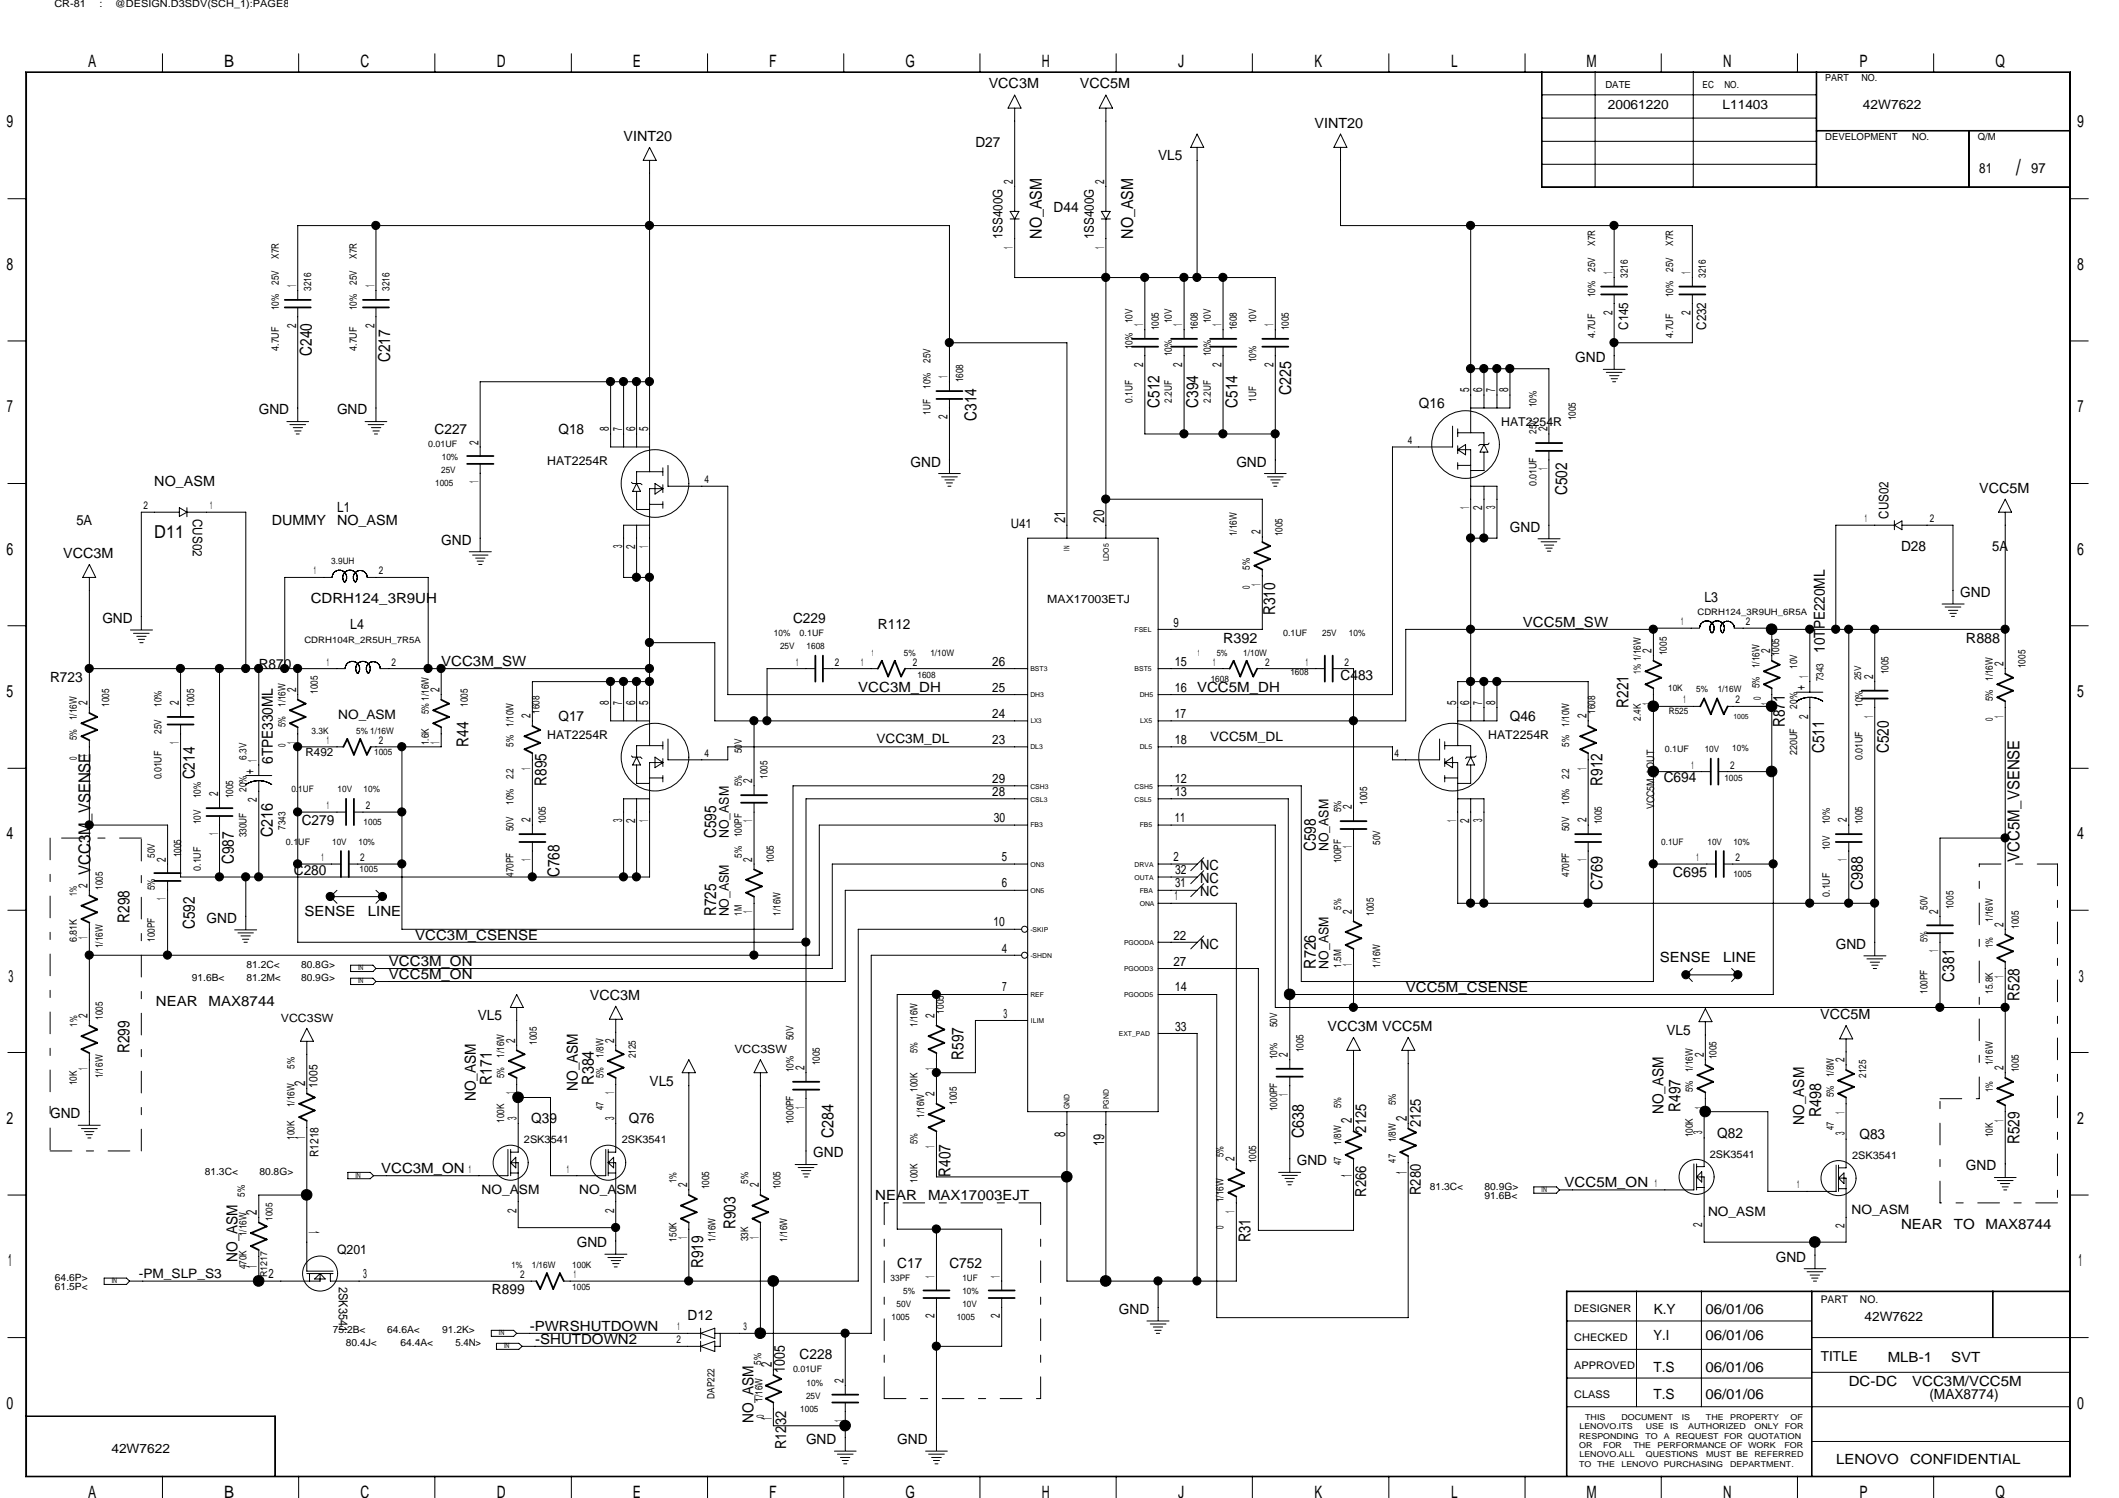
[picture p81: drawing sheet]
<svg xmlns="http://www.w3.org/2000/svg" width="297mm" height="210mm" viewBox="0 0 297 210" stroke-linecap="round" stroke-linejoin="round" font-family="sans-serif">
<defs><g id="words">
<text font-size="3.1" x="282.6" y="24.6">/</text>
<text font-size="2.5" x="21.6" y="75.4">D11</text>
<g font-size="2.4">
<text x="12.4" y="9.4">A</text>
<text x="31.4" y="9.4">B</text>
<text x="50.5" y="9.4">C</text>
<text x="69.6" y="9.4">D</text>
<text x="88.7" y="9.4">E</text>
<text x="107.8" y="9.4">F</text>
<text x="127" y="9.4">G</text>
<text x="146" y="9.4">H</text>
<text x="165.1" y="9.4">J</text>
<text x="184.3" y="9.4">K</text>
<text x="203.4" y="9.4">L</text>
<text x="222.4" y="9.4">M</text>
<text x="241.6" y="9.4">N</text>
<text x="260.6" y="9.4">P</text>
<text x="279.7" y="9.4">Q</text>
<text x=".9" y="17.9">9</text>
<text x="291.2" y="17.9">9</text>
<text x=".9" y="37.8">8</text>
<text x="291.2" y="37.8">8</text>
<text x="1" y="57.8">7</text>
<text x="291.2" y="57.8">7</text>
<text x=".9" y="77.8">6</text>
<text x="291.2" y="77.8">6</text>
<text x=".9" y="97.7">5</text>
<text x="291.2" y="97.7">5</text>
<text x=".9" y="117.6">4</text>
<text x="291.2" y="117.6">4</text>
<text x="1.2" y="137.6">3</text>
<text x="291.4" y="137.6">3</text>
<text x=".9" y="157.5">2</text>
<text x="291.2" y="157.5">2</text>
<text x="1.1" y="177.5">1</text>
<text x="291.4" y="177.5">1</text>
<text x=".9" y="197.4">0</text>
<text x="291.2" y="197.4">0</text>
<text x="12.4" y="210">A</text>
<text x="31.4" y="210">B</text>
<text x="50.5" y="210">C</text>
<text x="69.6" y="210">D</text>
<text x="127" y="210">G</text>
<text x="146" y="210">H</text>
<text x="184.3" y="210">K</text>
<text x="203.4" y="210">L</text>
<text x="222.4" y="210">M</text>
<text x="241.6" y="210">N</text>
<text x="260.6" y="210">P</text>
<text x="279.7" y="210">Q</text>
<text x="88.7" y="210">E</text>
<text x="107.8" y="210">F</text>
<text x="165.1" y="210">J</text>
</g>
<g font-size="2.3">
<text x="146" y="33.4" transform="rotate(-90 146 33.4)">NO_ASM</text>
<text x="158.8" y="33.4" transform="rotate(-90 158.8 33.4)">NO_ASM</text>
<text x="43.7" y="49.9" transform="rotate(-90 43.7 49.9)">C240</text>
<text x="54.7" y="50.8" transform="rotate(-90 54.7 50.8)">C217</text>
<text x="136.9" y="59" transform="rotate(-90 136.9 59)">C314</text>
<text x="162.5" y="57.2" transform="rotate(-90 162.5 57.2)">C512</text>
<text x="168" y="57.2" transform="rotate(-90 168 57.2)">C394</text>
<text x="173.5" y="57.2" transform="rotate(-90 173.5 57.2)">C514</text>
<text x="181" y="55.4" transform="rotate(-90 181 55.4)">C225</text>
<text x="219.7" y="69.4" transform="rotate(-90 219.7 69.4)">C502</text>
<text x="178.8" y="86.2" transform="rotate(-90 178.8 86.2)">R310</text>
<text x="228.3" y="99.2" transform="rotate(-90 228.3 99.2)">R221</text>
<text x="250.2" y="101.9" transform="rotate(-90 250.2 101.9)">R871</text>
<text x="65.7" y="104.7" transform="rotate(-90 65.7 104.7)">R44</text>
<text x="255.7" y="105.6" transform="rotate(-90 255.7 105.6)">C511</text>
<text x="264.8" y="105.6" transform="rotate(-90 264.8 105.6)">C520</text>
<text x="27.3" y="109.3" transform="rotate(-90 27.3 109.3)">C214</text>
<text x="76.6" y="110.2" transform="rotate(-90 76.6 110.2)">R895</text>
<text x="224.6" y="110.2" transform="rotate(-90 224.6 110.2)">R912</text>
<text x="38.3" y="117.3" transform="rotate(-90 38.3 117.3)">C216</text>
<text x="100.4" y="117.5" transform="rotate(-90 100.4 117.5)">C595</text>
<text x="184.4" y="119.3" transform="rotate(-90 184.4 119.3)">C598</text>
<text x="12.7" y="122.6" transform="rotate(-90 12.7 122.6)">VCC3M_VSENSE</text>
<text x="32.8" y="121.1" transform="rotate(-90 32.8 121.1)">C987</text>
<text x="78.4" y="122.9" transform="rotate(-90 78.4 122.9)">C768</text>
<text x="224.6" y="124.8" transform="rotate(-90 224.6 124.8)">C769</text>
<text x="261.2" y="124.8" transform="rotate(-90 261.2 124.8)">C988</text>
<text x="283.1" y="120.8" transform="rotate(-90 283.1 120.8)">VCC5M_VSENSE</text>
<text x="18.2" y="129.3" transform="rotate(-90 18.2 129.3)">R298</text>
<text x="27.3" y="130.3" transform="rotate(-90 27.3 130.3)">C592</text>
<text x="100.4" y="128.4" transform="rotate(-90 100.4 128.4)">R725</text>
<text x="184.4" y="135.8" transform="rotate(-90 184.4 135.8)">R726</text>
<text x="273.9" y="137.6" transform="rotate(-90 273.9 137.6)">C381</text>
<text x="283.1" y="140.3" transform="rotate(-90 283.1 140.3)">R528</text>
<text x="18.2" y="147.6" transform="rotate(-90 18.2 147.6)">R299</text>
<text x="135.1" y="148.5" transform="rotate(-90 135.1 148.5)">R597</text>
<text x="69" y="152" transform="rotate(-90 69 152)">R171</text>
<text x="83.2" y="152" transform="rotate(-90 83.2 152)">R384</text>
<text x="235.6" y="155.8" transform="rotate(-90 235.6 155.8)">R497</text>
<text x="116.8" y="159.5" transform="rotate(-90 116.8 159.5)">C284</text>
<text x="182.8" y="159.5" transform="rotate(-90 182.8 159.5)">C638</text>
<text x="255.3" y="156.6" transform="rotate(-90 255.3 156.6)">R498</text>
<text x="283.1" y="160.4" transform="rotate(-90 283.1 160.4)">R529</text>
<text x="133.3" y="165" transform="rotate(-90 133.3 165)">R407</text>
<text x="103.1" y="172.3" transform="rotate(-90 103.1 172.3)">R903</text>
<text x="98.5" y="177.8" transform="rotate(-90 98.5 177.8)">R919</text>
<text x="175.3" y="174.1" transform="rotate(-90 175.3 174.1)">R31</text>
</g>
<g font-size="2.1">
<text x="149.3" y="73.3" transform="rotate(-90 149.3 73.3)">21</text>
<text x="154.8" y="73.3" transform="rotate(-90 154.8 73.3)">20</text>
<text x="255.8" y="91.5" transform="rotate(-90 255.8 91.5)">10TPE220ML</text>
<text x="38.2" y="107.1" transform="rotate(-90 38.2 107.1)">6TPE330ML</text>
<text x="42.8" y="152.2" transform="rotate(-90 42.8 152.2)">2</text>
<text x="66.7" y="154.4" transform="rotate(-90 66.7 154.4)">NO_ASM</text>
<text x="81" y="152.9" transform="rotate(-90 81 152.9)">NO_ASM</text>
<text x="42.8" y="159.6" transform="rotate(-90 42.8 159.6)">1</text>
<text x="149.3" y="159.4" transform="rotate(-90 149.3 159.4)">8</text>
<text x="154.8" y="160.7" transform="rotate(-90 154.8 160.7)">19</text>
<text x="189.5" y="157.5" transform="rotate(-90 189.5 157.5)">2</text>
<text x="191.5" y="158.7" transform="rotate(-90 191.5 158.7)">2125</text>
<text x="197.2" y="157.1" transform="rotate(-90 197.2 157.1)">2</text>
<text x="199.2" y="158" transform="rotate(-90 199.2 158)">2125</text>
<text x="233.2" y="156.2" transform="rotate(-90 233.2 156.2)">NO_ASM</text>
<text x="252.9" y="157.6" transform="rotate(-90 252.9 157.6)">NO_ASM</text>
<text x="189.5" y="164.9" transform="rotate(-90 189.5 164.9)">1</text>
<text x="191.5" y="167.7" transform="rotate(-90 191.5 167.7)">R266</text>
<text x="197.2" y="164.5" transform="rotate(-90 197.2 164.5)">1</text>
<text x="199.2" y="167.5" transform="rotate(-90 199.2 167.5)">R280</text>
<text x="36" y="170.3" transform="rotate(-90 36 170.3)">2</text>
<text x="43.3" y="172.5" transform="rotate(90 43.3 172.5)">1</text>
<text x="33.3" y="176.9" transform="rotate(-90 33.3 176.9)">NO_ASM</text>
<text x="36" y="177.7" transform="rotate(-90 36 177.7)">1</text>
<text x="108.2" y="191.6" transform="rotate(-90 108.2 191.6)">2</text>
<text x="110" y="192.4" transform="rotate(-90 110 192.4)">1005</text>
<text x="105.6" y="199.5" transform="rotate(-90 105.6 199.5)">NO_ASM</text>
<text x="108.2" y="199.1" transform="rotate(-90 108.2 199.1)">1</text>
<text x="110.2" y="203.2" transform="rotate(-90 110.2 203.2)">R1232</text>
</g>
<g font-size="2">
<text x="138.6" y="12.4">VCC3M</text>
<text x="151.4" y="12.4">VCC5M</text>
<text x="184.3" y="17.9">VINT20</text>
<text x="87.4" y="19.7">VINT20</text>
<text x="136.7" y="20.7">D27</text>
<text x="162.3" y="22.5">VL5</text>
<text x="147.7" y="29.8">D44</text>
<text x="277.4" y="24.3">81</text>
<text x="284.7" y="24.3">97</text>
<text x="220.8" y="50.8">GND</text>
<text x="36.3" y="58.1">GND</text>
<text x="47.2" y="58.1">GND</text>
<text x="198.9" y="57.2">Q16</text>
<text x="60.9" y="60.8">C227</text>
<text x="78.3" y="60.8">Q18</text>
<text x="127.6" y="65.4">GND</text>
<text x="173.3" y="65.4">GND</text>
<text x="21.6" y="68.2">NO_ASM</text>
<text x="47.3" y="71.8">L1</text>
<text x="277.4" y="69">VCC5M</text>
<text x="10.7" y="73.6">5A</text>
<text x="38.1" y="73.6">DUMMY</text>
<text x="47.2" y="73.6">NO_ASM</text>
<text x="61.8" y="76.4">GND</text>
<text x="211.7" y="74.5">GND</text>
<text x="266.5" y="77.3">D28</text>
<text x="279.3" y="77.3">5A</text>
<text x="8.8" y="78.2">VCC3M</text>
<text x="274.8" y="83.7">GND</text>
<text x="14.3" y="87.3">GND</text>
<text x="43.6" y="84.6">CDRH124_3R9UH</text>
<text x="49.1" y="88.2">L4</text>
<text x="111.2" y="87.3">C229</text>
<text x="123.1" y="88.2">R112</text>
<text x="213.5" y="87.9">VCC5M_SW</text>
<text x="238.9" y="84.4">L3</text>
<text x="7" y="95.5">R723</text>
<text x="36.3" y="93.7">R870</text>
<text x="61.8" y="93.3">VCC3M_SW</text>
<text x="171.4" y="90.1">R392</text>
<text x="187.9" y="95.4">C483</text>
<text x="275.6" y="90.1">R888</text>
<text x="78.3" y="101">Q17</text>
<text x="120.3" y="97">VCC3M_DH</text>
<text x="167.8" y="97">VCC5M_DH</text>
<text x="211.7" y="101">Q46</text>
<text x="233.2" y="109.6">C694</text>
<text x="42.3" y="115.7">C279</text>
<text x="41.2" y="122.6">C280</text>
<text x="168.2" y="123.8">NC</text>
<text x="168.2" y="125.6">NC</text>
<text x="168.2" y="122">NC</text>
<text x="234.5" y="122.9">C695</text>
<text x="29" y="129.3">GND</text>
<text x="42.7" y="128.4">SENSE</text>
<text x="51.6" y="128.4">LINE</text>
<text x="58.2" y="131.7">VCC3M_CSENSE</text>
<text x="54.5" y="135.4">VCC3M_ON</text>
<text x="54.5" y="137.2">VCC5M_ON</text>
<text x="168.2" y="133">NC</text>
<text x="232.7" y="134.8">SENSE</text>
<text x="241.6" y="134.8">LINE</text>
<text x="257.3" y="133">GND</text>
<text x="21.8" y="141.1">NEAR</text>
<text x="29.2" y="141.1">MAX8744</text>
<text x="67" y="143">VL5</text>
<text x="82.7" y="140.1">VCC3M</text>
<text x="197.1" y="139">VCC5M_CSENSE</text>
<text x="255.1" y="142.9">VCC5M</text>
<text x="186.1" y="144.5">VCC3M VCC5M</text>
<text x="233.6" y="145.1">VL5</text>
<text x="91.1" y="152.2">VL5</text>
<text x="7" y="156.8">GND</text>
<text x="74.5" y="157.5">Q39</text>
<text x="88.1" y="157.5">Q76</text>
<text x="240.7" y="159.5">Q82</text>
<text x="260.6" y="159.7">Q83</text>
<text x="53.4" y="164.4">VCC3M_ON</text>
<text x="114" y="162.2">GND</text>
<text x="181.8" y="163.3">GND</text>
<text x="219.3" y="166.5">VCC5M_ON</text>
<text x="275.6" y="164">GND</text>
<text x="122.7" y="168.3">NEAR</text>
<text x="130.1" y="168.3">MAX17003EJT</text>
<text x="266.5" y="172.3">NEAR</text>
<text x="273.9" y="172.3">TO</text>
<text x="278.3" y="172.3">MAX8744</text>
<text x="80.9" y="174.8">GND</text>
<text x="125.8" y="177.8">C17</text>
<text x="133.1" y="177.8">C752</text>
<text x="248.9" y="176.9">GND</text>
<text x="69" y="181.4">R899</text>
<text x="96.4" y="185.1">D12</text>
<text x="156.8" y="184.2">GND</text>
<text x="231.8" y="184.1">K.Y</text>
<text x="239.1" y="184.1">06/01/06</text>
<text x="74.2" y="186.5">-PWRSHUTDOWN</text>
<text x="75" y="188.3">-SHUTDOWN2</text>
<text x="112.1" y="190.5">C228</text>
<text x="231.8" y="187.8">Y.I</text>
<text x="239.1" y="187.8">06/01/06</text>
<text x="264.6" y="190.9">MLB-1</text>
<text x="273.5" y="190.9">SVT</text>
<text x="231.8" y="196">T.S</text>
<text x="231.8" y="192.4">T.S</text>
<text x="239.1" y="196">06/01/06</text>
<text x="239.1" y="192.4">06/01/06</text>
<text x="259.2" y="194.2">DC-DC</text>
<text x="268" y="194.2">VCC3M/VCC5M</text>
<text x="270.5" y="196">(MAX8774)</text>
<text x="113" y="202.4">GND</text>
<text x="125.8" y="202.4">GND</text>
<text x="257.4" y="205.2">LENOVO</text>
<text x="267.8" y="205.2">CONFIDENTIAL</text>
</g>
<g font-size="1.9">
<text x="140.5" y="33.5" transform="rotate(-90 140.5 33.5)">1SS400G</text>
<text x="153.3" y="33.5" transform="rotate(-90 153.3 33.5)">1SS400G</text>
<text x="228.2" y="46.2" transform="rotate(-90 228.2 46.2)">C145</text>
<text x="239.2" y="46.2" transform="rotate(-90 239.2 46.2)">C232</text>
<text x="27" y="72.7" transform="rotate(90 27 72.7)">CUS02</text>
<text x="264.7" y="72.7" transform="rotate(-90 264.7 72.7)">CUS02</text>
<text x="253" y="96.8" transform="rotate(-90 253 96.8)">+ 1</text>
<text x="35.6" y="108.5" transform="rotate(-90 35.6 108.5)">+ 1</text>
<text x="102.1" y="117.5" transform="rotate(-90 102.1 117.5)">NO_ASM</text>
<text x="186.2" y="119.3" transform="rotate(-90 186.2 119.3)">NO_ASM</text>
<text x="102.1" y="128.4" transform="rotate(-90 102.1 128.4)">NO_ASM</text>
<text x="186.2" y="135.8" transform="rotate(-90 186.2 135.8)">NO_ASM</text>
<text x="255.2" y="190.7">TITLE</text>
</g>
<g font-size="1.8">
<text x="225.4" y="15.3">20061220</text>
<text x="241.5" y="15.3">L11403</text>
<text x="261.2" y="15.3">42W7622</text>
<text x="142" y="25.7" transform="rotate(-90 142 25.7)">2</text>
<text x="154.8" y="25.7" transform="rotate(-90 154.8 25.7)">2</text>
<text x="142" y="34.8" transform="rotate(-90 142 34.8)">1</text>
<text x="154.8" y="34.8" transform="rotate(-90 154.8 34.8)">1</text>
<text x="41.5" y="40.3" transform="rotate(-90 41.5 40.3)">1</text>
<text x="52.5" y="40.3" transform="rotate(-90 52.5 40.3)">1</text>
<text x="226.1" y="38.4" transform="rotate(-90 226.1 38.4)">1</text>
<text x="237" y="38.4" transform="rotate(-90 237 38.4)">1</text>
<text x="41.5" y="45.9" transform="rotate(-90 41.5 45.9)">2</text>
<text x="52.5" y="45.9" transform="rotate(-90 52.5 45.9)">2</text>
<text x="160.3" y="45.7" transform="rotate(-90 160.3 45.7)">1</text>
<text x="165.7" y="45.7" transform="rotate(-90 165.7 45.7)">1</text>
<text x="171.2" y="45.7" transform="rotate(-90 171.2 45.7)">1</text>
<text x="178.5" y="45.7" transform="rotate(-90 178.5 45.7)">1</text>
<text x="226.1" y="44.1" transform="rotate(-90 226.1 44.1)">2</text>
<text x="237" y="44.1" transform="rotate(-90 237 44.1)">2</text>
<text x="132.8" y="53" transform="rotate(-90 132.8 53)">1</text>
<text x="160.3" y="51.4" transform="rotate(-90 160.3 51.4)">2</text>
<text x="165.7" y="51.4" transform="rotate(-90 165.7 51.4)">2</text>
<text x="171.2" y="51.4" transform="rotate(-90 171.2 51.4)">2</text>
<text x="178.5" y="51.4" transform="rotate(-90 178.5 51.4)">2</text>
<text x="132.8" y="58.7" transform="rotate(-90 132.8 58.7)">2</text>
<text x="205.9" y="55" transform="rotate(-90 205.9 55)">5</text>
<text x="207.8" y="55" transform="rotate(-90 207.8 55)">6</text>
<text x="209.6" y="54.9" transform="rotate(-90 209.6 54.9)">7</text>
<text x="211.4" y="55" transform="rotate(-90 211.4 55)">8</text>
<text x="67.1" y="62.3" transform="rotate(-90 67.1 62.3)">2</text>
<text x="85.3" y="60.5" transform="rotate(-90 85.3 60.5)">8</text>
<text x="87.2" y="60.4" transform="rotate(-90 87.2 60.4)">7</text>
<text x="89" y="60.5" transform="rotate(-90 89 60.5)">6</text>
<text x="90.8" y="60.5" transform="rotate(-90 90.8 60.5)">5</text>
<text x="216.9" y="65.9" transform="rotate(-90 216.9 65.9)">1</text>
<text x="216.9" y="60.5" transform="rotate(-90 216.9 60.5)">2</text>
<text x="67.1" y="67.7" transform="rotate(-90 67.1 67.7)">1</text>
<text x="205.9" y="71.4" transform="rotate(-90 205.9 71.4)">1</text>
<text x="207.8" y="71.5" transform="rotate(-90 207.8 71.5)">2</text>
<text x="209.6" y="71.3" transform="rotate(-90 209.6 71.3)">3</text>
<text x="87.2" y="76.8" transform="rotate(-90 87.2 76.8)">3</text>
<text x="89" y="77" transform="rotate(-90 89 77)">2</text>
<text x="90.8" y="76.9" transform="rotate(-90 90.8 76.9)">1</text>
<text x="141.7" y="74">U41</text>
<text x="176.7" y="74.9" transform="rotate(-90 176.7 74.9)">2</text>
<text x="176.7" y="82.2" transform="rotate(-90 176.7 82.2)">1</text>
<text x="164.5" y="87.8">9</text>
<text x="139.1" y="93.3">26</text>
<text x="164.7" y="93.3">15</text>
<text x="231.5" y="91.5" transform="rotate(-90 231.5 91.5)">2</text>
<text x="248.2" y="91.5" transform="rotate(-90 248.2 91.5)">2</text>
<text x="262.6" y="95.2" transform="rotate(-90 262.6 95.2)">2</text>
<text x="280.8" y="93.3" transform="rotate(-90 280.8 93.3)">2</text>
<text x="12.3" y="98.8" transform="rotate(-90 12.3 98.8)">2</text>
<text x="25.1" y="98.8" transform="rotate(-90 25.1 98.8)">2</text>
<text x="41.5" y="97" transform="rotate(-90 41.5 97)">2</text>
<text x="47.4" y="100.8">NO_ASM</text>
<text x="61.6" y="97" transform="rotate(-90 61.6 97)">2</text>
<text x="74.4" y="100.7" transform="rotate(-90 74.4 100.7)">2</text>
<text x="85.3" y="98.8" transform="rotate(-90 85.3 98.8)">8</text>
<text x="87.2" y="98.8" transform="rotate(-90 87.2 98.8)">7</text>
<text x="89" y="98.8" transform="rotate(-90 89 98.8)">6</text>
<text x="90.8" y="98.8" transform="rotate(-90 90.8 98.8)">5</text>
<text x="139.1" y="97">25</text>
<text x="139.1" y="100.6">24</text>
<text x="164.7" y="100.6">17</text>
<text x="164.7" y="97">16</text>
<text x="204.1" y="98.8" transform="rotate(-90 204.1 98.8)">5</text>
<text x="205.9" y="98.8" transform="rotate(-90 205.9 98.8)">6</text>
<text x="207.8" y="98.8" transform="rotate(-90 207.8 98.8)">7</text>
<text x="209.6" y="98.8" transform="rotate(-90 209.6 98.8)">8</text>
<text x="222.4" y="100.7" transform="rotate(-90 222.4 100.7)">2</text>
<text x="231.5" y="98.8" transform="rotate(-90 231.5 98.8)">1</text>
<text x="248.2" y="98.8" transform="rotate(-90 248.2 98.8)">1</text>
<text x="253.4" y="100.8" transform="rotate(-90 253.4 100.8)">2</text>
<text x="262.6" y="100.6" transform="rotate(-90 262.6 100.6)">1</text>
<text x="280.8" y="100.6" transform="rotate(-90 280.8 100.6)">1</text>
<text x="12.3" y="106.1" transform="rotate(-90 12.3 106.1)">1</text>
<text x="25.1" y="104.3" transform="rotate(-90 25.1 104.3)">1</text>
<text x="41.5" y="104.3" transform="rotate(-90 41.5 104.3)">1</text>
<text x="61.6" y="104.3" transform="rotate(-90 61.6 104.3)">1</text>
<text x="74.4" y="107.9" transform="rotate(-90 74.4 107.9)">1</text>
<text x="122.8" y="104.1">VCC3M_DL</text>
<text x="139.1" y="104.3">23</text>
<text x="164.7" y="104.3">18</text>
<text x="169.6" y="103.9">VCC5M_DL</text>
<text x="222.4" y="107.9" transform="rotate(-90 222.4 107.9)">1</text>
<text x="30.6" y="111.6" transform="rotate(-90 30.6 111.6)">2</text>
<text x="36" y="112.4" transform="rotate(-90 36 112.4)">2</text>
<text x="105.4" y="109.8" transform="rotate(-90 105.4 109.8)">2</text>
<text x="139.1" y="109.8">29</text>
<text x="139.1" y="111.6">28</text>
<text x="164.7" y="111.6">13</text>
<text x="164.7" y="109.8">12</text>
<text x="189.5" y="113.5" transform="rotate(-90 189.5 113.5)">2</text>
<text x="30.6" y="117.1" transform="rotate(-90 30.6 117.1)">1</text>
<text x="74.4" y="115.3" transform="rotate(-90 74.4 115.3)">2</text>
<text x="87.2" y="115.2" transform="rotate(-90 87.2 115.2)">3</text>
<text x="89" y="115.4" transform="rotate(-90 89 115.4)">2</text>
<text x="90.8" y="115.2" transform="rotate(-90 90.8 115.2)">1</text>
<text x="105.4" y="115.2" transform="rotate(-90 105.4 115.2)">1</text>
<text x="139.3" y="115.2">30</text>
<text x="164.7" y="115.2">11</text>
<text x="189.5" y="118.9" transform="rotate(-90 189.5 118.9)">1</text>
<text x="204.1" y="115.2" transform="rotate(-90 204.1 115.2)">1</text>
<text x="205.9" y="115.4" transform="rotate(-90 205.9 115.4)">2</text>
<text x="207.8" y="115.2" transform="rotate(-90 207.8 115.2)">3</text>
<text x="222.4" y="115.3" transform="rotate(-90 222.4 115.3)">2</text>
<text x="258.9" y="115.3" transform="rotate(-90 258.9 115.3)">2</text>
<text x="12.3" y="124.4" transform="rotate(-90 12.3 124.4)">2</text>
<text x="23.2" y="120.8" transform="rotate(-90 23.2 120.8)">2</text>
<text x="74.4" y="120.7" transform="rotate(-90 74.4 120.7)">1</text>
<text x="105.4" y="120.8" transform="rotate(-90 105.4 120.8)">2</text>
<text x="140.5" y="124.4">6</text>
<text x="140.5" y="120.7">5</text>
<text x="164.5" y="120.7">2</text>
<text x="164.7" y="122.6">32</text>
<text x="164.7" y="124.4">31</text>
<text x="222.4" y="120.7" transform="rotate(-90 222.4 120.7)">1</text>
<text x="258.9" y="120.7" transform="rotate(-90 258.9 120.7)">1</text>
<text x="12.3" y="131.7" transform="rotate(-90 12.3 131.7)">1</text>
<text x="23.2" y="126.2" transform="rotate(-90 23.2 126.2)">1</text>
<text x="105.4" y="128" transform="rotate(-90 105.4 128)">1</text>
<text x="139.3" y="129.8">10</text>
<text x="164.5" y="131.7">22</text>
<text x="164.7" y="126.2">1</text>
<text x="189.5" y="128.1" transform="rotate(-90 189.5 128.1)">2</text>
<text x="271.7" y="128.1" transform="rotate(-90 271.7 128.1)">2</text>
<text x="280.8" y="129.9" transform="rotate(-90 280.8 129.9)">2</text>
<text x="140.5" y="133.5">4</text>
<text x="164.5" y="135.3">27</text>
<text x="189.5" y="135.3" transform="rotate(-90 189.5 135.3)">1</text>
<text x="271.7" y="133.5" transform="rotate(-90 271.7 133.5)">1</text>
<text x="280.8" y="137.2" transform="rotate(-90 280.8 137.2)">1</text>
<text x="12.3" y="142.7" transform="rotate(-90 12.3 142.7)">2</text>
<text x="131" y="142.7" transform="rotate(-90 131 142.7)">2</text>
<text x="140.5" y="139">7</text>
<text x="140.7" y="142.7">3</text>
<text x="164.7" y="139">14</text>
<text x="12.3" y="149.9" transform="rotate(-90 12.3 149.9)">1</text>
<text x="72.2" y="146.2" transform="rotate(-90 72.2 146.2)">2</text>
<text x="86.1" y="146.2" transform="rotate(-90 86.1 146.2)">2</text>
<text x="112.8" y="150" transform="rotate(-90 112.8 150)">2</text>
<text x="131" y="149.9" transform="rotate(-90 131 149.9)">1</text>
<text x="164.7" y="144.5">33</text>
<text x="180.5" y="148.2" transform="rotate(-90 180.5 148.2)">2</text>
<text x="238.8" y="148.2" transform="rotate(-90 238.8 148.2)">2</text>
<text x="258.6" y="148.9" transform="rotate(-90 258.6 148.9)">2</text>
<text x="280.8" y="150" transform="rotate(-90 280.8 150)">2</text>
<text x="72.2" y="153.4" transform="rotate(-90 72.2 153.4)">1</text>
<text x="86.1" y="153.4" transform="rotate(-90 86.1 153.4)">1</text>
<text x="112.8" y="155.4" transform="rotate(-90 112.8 155.4)">1</text>
<text x="131" y="153.6" transform="rotate(-90 131 153.6)">2</text>
<text x="180.5" y="153.6" transform="rotate(-90 180.5 153.6)">1</text>
<text x="238.8" y="155.4" transform="rotate(-90 238.8 155.4)">1</text>
<text x="72.4" y="156.9" transform="rotate(-90 72.4 156.9)">3</text>
<text x="86.1" y="156.9" transform="rotate(-90 86.1 156.9)">3</text>
<text x="131" y="160.9" transform="rotate(-90 131 160.9)">1</text>
<text x="238.6" y="159" transform="rotate(-90 238.6 159)">3</text>
<text x="258.6" y="159.1" transform="rotate(-90 258.6 159.1)">3</text>
<text x="258.6" y="156.2" transform="rotate(-90 258.6 156.2)">1</text>
<text x="280.8" y="157.3" transform="rotate(-90 280.8 157.3)">1</text>
<text x="67.5" y="167.3">NO_ASM</text>
<text x="81.2" y="167.3">NO_ASM</text>
<text x="96.3" y="166.5" transform="rotate(-90 96.3 166.5)">2</text>
<text x="106.4" y="166.5" transform="rotate(-90 106.4 166.5)">2</text>
<text x="173.1" y="162.8" transform="rotate(-90 173.1 162.8)">2</text>
<text x="72.4" y="170" transform="rotate(-90 72.4 170)">2</text>
<text x="86.1" y="170" transform="rotate(-90 86.1 170)">2</text>
<text x="96.3" y="173.7" transform="rotate(-90 96.3 173.7)">1</text>
<text x="106.4" y="173.7" transform="rotate(-90 106.4 173.7)">1</text>
<text x="173.1" y="170.1" transform="rotate(-90 173.1 170.1)">1</text>
<text x="238.6" y="172" transform="rotate(-90 238.6 172)">2</text>
<text x="239.4" y="170.4">NO_ASM</text>
<text x="258.6" y="172.2" transform="rotate(-90 258.6 172.2)">2</text>
<text x="259.5" y="170.2">NO_ASM</text>
<text x="19.5" y="179.2">-PM_SLP_S3</text>
<text x="37.6" y="179.2">2</text>
<text x="47.2" y="175.7">Q201</text>
<text x="50.9" y="179.2">3</text>
<text x="131" y="179.1" transform="rotate(-90 131 179.1)">1</text>
<text x="140.2" y="179.1" transform="rotate(-90 140.2 179.1)">1</text>
<text x="131" y="184.8" transform="rotate(-90 131 184.8)">2</text>
<text x="140.2" y="184.8" transform="rotate(-90 140.2 184.8)">2</text>
<text x="261.4" y="185.2">42W7622</text>
<text x="118.2" y="193.8" transform="rotate(-90 118.2 193.8)">2</text>
<text x="15.6" y="203.7">42W7622</text>
<text x="118.2" y="199.3" transform="rotate(-90 118.2 199.3)">1</text>
</g>
<g font-size="1.7">
<text x="210.4" y="59.7">HAT2254R</text>
<text x="76.7" y="65.2">HAT2254R</text>
<text x="76.7" y="103.5">HAT2254R</text>
<text x="208.6" y="103.5">HAT2254R</text>
<text x="44.5" y="152.4" transform="rotate(-90 44.5 152.4)">1005</text>
<text x="44.7" y="162.2" transform="rotate(-90 44.7 162.2)">R1218</text>
<text x="47.5" y="180.4" transform="rotate(90 47.5 180.4)">2SK3541</text>
</g>
<g font-size="1.6">
<text x="146.8" y="84.6">MAX17003ETJ</text>
<text x="42.8" y="106">R492</text>
<text x="39.4" y="143.2">VCC3SW</text>
<text x="103" y="147.6">VCC3SW</text>
</g>
<g font-size="1.5">
<text x="197.4" y="62.3">4</text>
<text x="20.1" y="71.4">2</text>
<text x="29.5" y="71.4">1</text>
<text x="98.8" y="67.7">4</text>
<text x="261.4" y="73.2">1</text>
<text x="270.5" y="73.2">2</text>
<text x="44" y="80.5">1</text>
<text x="53.1" y="80.5">2</text>
<text x="235.7" y="87.6">1</text>
<text x="244.7" y="87.6">2</text>
<text x="45.8" y="93.3">1</text>
<text x="54.9" y="93.3">2</text>
<text x="111.6" y="93.3">1</text>
<text x="117" y="93.3">2</text>
<text x="120.7" y="93.3">1</text>
<text x="128" y="93.3">2</text>
<text x="170" y="93.3">1</text>
<text x="177.3" y="93.3">2</text>
<text x="183" y="93.3">1</text>
<text x="188.5" y="93.3">2</text>
<text x="236" y="98.6">1</text>
<text x="243.3" y="98.6">2</text>
<text x="45.8" y="104.3">1</text>
<text x="53.1" y="104.3">2</text>
<text x="98.8" y="106.1">4</text>
<text x="195.5" y="106.1">4</text>
<text x="237.1" y="107.7">1</text>
<text x="242.5" y="107.7">2</text>
<text x="45.8" y="113.4">1</text>
<text x="51.3" y="113.4">2</text>
<text x="45.1" y="120.7">1</text>
<text x="50.5" y="120.7">2</text>
<text x="237.8" y="120.7">1</text>
<text x="243.3" y="120.7">2</text>
<text x="73.4" y="160.3">2SK3541</text>
<text x="87.2" y="160.3">2SK3541</text>
<text x="65.7" y="164.4">1</text>
<text x="79.5" y="164.4">1</text>
<text x="232" y="166.4">1</text>
<text x="239.7" y="162.3">2SK3541</text>
<text x="251.9" y="166.6">1</text>
<text x="259.6" y="162.5">2SK3541</text>
<text x="72.9" y="179.2">2</text>
<text x="80.4" y="179.2">1</text>
<text x="220.7" y="183.9">DESIGNER</text>
<text x="255.2" y="182.6">PART</text>
<text x="260.7" y="182.6">NO.</text>
<text x="94.8" y="188.3">2</text>
<text x="95" y="186.5">1</text>
<text x="104.2" y="186.5">3</text>
<text x="220.7" y="191.9">APPROVED</text>
<text x="220.7" y="187.9">CHECKED</text>
<text x="220.7" y="196">CLASS</text>
</g>
<g font-size="1.4">
<text x="7.6" y=".9">CR-81</text>
<text x="14" y=".9">:</text>
<text x="16.1" y=".9">@DESIGN.D3SDV(SCH_1):PAGE8</text>
<text x="255.9" y="11.3">PART</text>
<text x="260.9" y="11.3">NO.</text>
<text x="225" y="12.4">DATE</text>
<text x="238.7" y="12.4">EC</text>
<text x="241.7" y="12.4">NO.</text>
<text x="255.9" y="19.6">DEVELOPMENT</text>
<text x="268.1" y="19.6">NO.</text>
<text x="277.2" y="19.6">Q/M</text>
<text x="223.6" y="34.5" transform="rotate(-90 223.6 34.5)">X7R</text>
<text x="234.6" y="34.5" transform="rotate(-90 234.6 34.5)">X7R</text>
<text x="39.1" y="39.9" transform="rotate(-90 39.1 39.9)">25V</text>
<text x="39.1" y="36.3" transform="rotate(-90 39.1 36.3)">X7R</text>
<text x="43.6" y="40.8" transform="rotate(-90 43.6 40.8)">3216</text>
<text x="50" y="39.9" transform="rotate(-90 50 39.9)">25V</text>
<text x="50" y="36.3" transform="rotate(-90 50 36.3)">X7R</text>
<text x="54.6" y="40.8" transform="rotate(-90 54.6 40.8)">3216</text>
<text x="223.6" y="38.1" transform="rotate(-90 223.6 38.1)">25V</text>
<text x="223.6" y="41.7" transform="rotate(-90 223.6 41.7)">10%</text>
<text x="228.2" y="38.9" transform="rotate(-90 228.2 38.9)">3216</text>
<text x="234.6" y="41.7" transform="rotate(-90 234.6 41.7)">10%</text>
<text x="234.6" y="38.1" transform="rotate(-90 234.6 38.1)">25V</text>
<text x="239.1" y="38.9" transform="rotate(-90 239.1 38.9)">3216</text>
<text x="39.1" y="43.5" transform="rotate(-90 39.1 43.5)">10%</text>
<text x="50" y="43.5" transform="rotate(-90 50 43.5)">10%</text>
<text x="158.7" y="45.3" transform="rotate(-90 158.7 45.3)">10V</text>
<text x="162.4" y="46.3" transform="rotate(-90 162.4 46.3)">1005</text>
<text x="164.3" y="45.3" transform="rotate(-90 164.3 45.3)">10V</text>
<text x="167.9" y="46.3" transform="rotate(-90 167.9 46.3)">1608</text>
<text x="169.7" y="45.3" transform="rotate(-90 169.7 45.3)">10V</text>
<text x="173.4" y="46.3" transform="rotate(-90 173.4 46.3)">1608</text>
<text x="176.1" y="45.3" transform="rotate(-90 176.1 45.3)">10V</text>
<text x="180.7" y="46.3" transform="rotate(-90 180.7 46.3)">1005</text>
<text x="223.6" y="47.3" transform="rotate(-90 223.6 47.3)">4.7UF</text>
<text x="234.6" y="47.3" transform="rotate(-90 234.6 47.3)">4.7UF</text>
<text x="39.1" y="49.1" transform="rotate(-90 39.1 49.1)">4.7UF</text>
<text x="50" y="49.1" transform="rotate(-90 50 49.1)">4.7UF</text>
<text x="130.4" y="50.9" transform="rotate(-90 130.4 50.9)">25V</text>
<text x="135" y="53.6" transform="rotate(-90 135 53.6)">1608</text>
<text x="158.7" y="49" transform="rotate(-90 158.7 49)">10%</text>
<text x="164.3" y="49.9" transform="rotate(-90 164.3 49.9)">10%</text>
<text x="169.7" y="49.9" transform="rotate(-90 169.7 49.9)">10%</text>
<text x="176.1" y="50.8" transform="rotate(-90 176.1 50.8)">10%</text>
<text x="130.4" y="58.1" transform="rotate(-90 130.4 58.1)">1UF</text>
<text x="130.4" y="54.5" transform="rotate(-90 130.4 54.5)">10%</text>
<text x="158.7" y="56.4" transform="rotate(-90 158.7 56.4)">0.1UF</text>
<text x="164.2" y="56.4" transform="rotate(-90 164.2 56.4)">2.2UF</text>
<text x="169.7" y="56.4" transform="rotate(-90 169.7 56.4)">2.2UF</text>
<text x="176.1" y="56.3" transform="rotate(-90 176.1 56.3)">1UF</text>
<text x="215.4" y="57.1" transform="rotate(-90 215.4 57.1)">10%</text>
<text x="220.9" y="58.9" transform="rotate(-90 220.9 58.9)">1005</text>
<text x="215.4" y="60.8" transform="rotate(-90 215.4 60.8)">25V</text>
<text x="215.4" y="68.2" transform="rotate(-90 215.4 68.2)">0.01UF</text>
<text x="173.4" y="75.2" transform="rotate(-90 173.4 75.2)">1/16W</text>
<text x="179.8" y="75.2" transform="rotate(-90 179.8 75.2)">1005</text>
<text x="175.2" y="82.6" transform="rotate(-90 175.2 82.6)">0</text>
<text x="175.2" y="79.8" transform="rotate(-90 175.2 79.8)">5%</text>
<text x="230" y="94.5" transform="rotate(-90 230 94.5)">1% 1/16W</text>
<text x="233.7" y="91.8" transform="rotate(-90 233.7 91.8)">1005</text>
<text x="246.6" y="93.6" transform="rotate(-90 246.6 93.6)">1/16W</text>
<text x="249.4" y="92" transform="rotate(-90 249.4 92)">1005</text>
<text x="251.9" y="93.7" transform="rotate(-90 251.9 93.7)">10V</text>
<text x="255.6" y="95.5" transform="rotate(-90 255.6 95.5)">7343</text>
<text x="264.7" y="94.5" transform="rotate(-90 264.7 94.5)">1005</text>
<text x="279.4" y="95.5" transform="rotate(-90 279.4 95.5)">1/16W</text>
<text x="283.9" y="93.6" transform="rotate(-90 283.9 93.6)">1005</text>
<text x="10.8" y="101" transform="rotate(-90 10.8 101)">1/16W</text>
<text x="15.3" y="99.1" transform="rotate(-90 15.3 99.1)">1005</text>
<text x="22.6" y="99.1" transform="rotate(-90 22.6 99.1)">10%</text>
<text x="27.2" y="99.1" transform="rotate(-90 27.2 99.1)">1005</text>
<text x="40" y="101.9" transform="rotate(-90 40 101.9)">5%</text>
<text x="40" y="99.1" transform="rotate(-90 40 99.1)">1/16W</text>
<text x="44.6" y="97.3" transform="rotate(-90 44.6 97.3)">1005</text>
<text x="60.1" y="100.1" transform="rotate(-90 60.1 100.1)">5% 1/16W</text>
<text x="65.6" y="99.1" transform="rotate(-90 65.6 99.1)">1005</text>
<text x="72" y="101.9" transform="rotate(-90 72 101.9)">1/10W</text>
<text x="75.6" y="100" transform="rotate(-90 75.6 100)">1608</text>
<text x="220" y="101.9" transform="rotate(-90 220 101.9)">1/10W</text>
<text x="223.6" y="100" transform="rotate(-90 223.6 100)">1608</text>
<text x="230" y="101" transform="rotate(-90 230 101)">2.4K</text>
<text x="246.6" y="96.5" transform="rotate(-90 246.6 96.5)">5%</text>
<text x="246.8" y="98.1" transform="rotate(-90 246.8 98.1)">0</text>
<text x="251.9" y="99.3" transform="rotate(-90 251.9 99.3)">20%</text>
<text x="261.1" y="99.1" transform="rotate(-90 261.1 99.1)">10%</text>
<text x="279.4" y="101.1" transform="rotate(-90 279.4 101.1)">0</text>
<text x="279.4" y="98.3" transform="rotate(-90 279.4 98.3)">5%</text>
<text x="10.8" y="103.8" transform="rotate(-90 10.8 103.8)">5%</text>
<text x="10.8" y="106.5" transform="rotate(-90 10.8 106.5)">0</text>
<text x="22.6" y="102.9" transform="rotate(-90 22.6 102.9)">25V</text>
<text x="34.5" y="106.5" transform="rotate(-90 34.5 106.5)">6.3V</text>
<text x="40" y="104.7" transform="rotate(-90 40 104.7)">0</text>
<text x="60.1" y="104.4" transform="rotate(-90 60.1 104.4)">1.6K</text>
<text x="72" y="104.7" transform="rotate(-90 72 104.7)">5%</text>
<text x="104" y="105.6" transform="rotate(-90 104 105.6)">50V</text>
<text x="220" y="104.7" transform="rotate(-90 220 104.7)">5%</text>
<text x="251.9" y="105.8" transform="rotate(-90 251.9 105.8)">220UF</text>
<text x="261.1" y="106.5" transform="rotate(-90 261.1 106.5)">0.01UF</text>
<text x="22.6" y="109.3" transform="rotate(-90 22.6 109.3)">0.01UF</text>
<text x="28.1" y="111.9" transform="rotate(-90 28.1 111.9)">10%</text>
<text x="32.7" y="111.9" transform="rotate(-90 32.7 111.9)">1005</text>
<text x="34.5" y="111" transform="rotate(-90 34.5 111)">20%</text>
<text x="72" y="112.8" transform="rotate(-90 72 112.8)">10%</text>
<text x="72" y="109.3" transform="rotate(-90 72 109.3)">2.2</text>
<text x="104" y="110.2" transform="rotate(-90 104 110.2)">5%</text>
<text x="107.6" y="109.2" transform="rotate(-90 107.6 109.2)">1005</text>
<text x="188" y="113.8" transform="rotate(-90 188 113.8)">5%</text>
<text x="191.6" y="112.8" transform="rotate(-90 191.6 112.8)">1005</text>
<text x="220" y="109.3" transform="rotate(-90 220 109.3)">2.2</text>
<text x="220" y="112.8" transform="rotate(-90 220 112.8)">10%</text>
<text x="231.9" y="113.5" transform="rotate(-90 231.9 113.5)">VCC5M_LOUT</text>
<text x="28.1" y="115.6" transform="rotate(-90 28.1 115.6)">10V</text>
<text x="34.5" y="117.3" transform="rotate(-90 34.5 117.3)">330UF</text>
<text x="40" y="116.3" transform="rotate(-90 40 116.3)">7343</text>
<text x="72" y="116.5" transform="rotate(-90 72 116.5)">50V</text>
<text x="76.5" y="115.6" transform="rotate(-90 76.5 115.6)">1005</text>
<text x="104" y="117.4" transform="rotate(-90 104 117.4)">100PF</text>
<text x="193.5" y="118.4" transform="rotate(-90 193.5 118.4)">50V</text>
<text x="220" y="116.5" transform="rotate(-90 220 116.5)">50V</text>
<text x="224.5" y="115.6" transform="rotate(-90 224.5 115.6)">1005</text>
<text x="256.5" y="119.2" transform="rotate(-90 256.5 119.2)">10V</text>
<text x="256.5" y="115.6" transform="rotate(-90 256.5 115.6)">10%</text>
<text x="261.1" y="115.6" transform="rotate(-90 261.1 115.6)">1005</text>
<text x="10.8" y="125.6" transform="rotate(-90 10.8 125.6)">1%</text>
<text x="14.4" y="124.7" transform="rotate(-90 14.4 124.7)">1005</text>
<text x="21.7" y="124.8" transform="rotate(-90 21.7 124.8)">5%</text>
<text x="21.7" y="120.2" transform="rotate(-90 21.7 120.2)">50V</text>
<text x="25.4" y="120.1" transform="rotate(-90 25.4 120.1)">1005</text>
<text x="28.1" y="122" transform="rotate(-90 28.1 122)">0.1UF</text>
<text x="72" y="122.9" transform="rotate(-90 72 122.9)">470PF</text>
<text x="104" y="120.2" transform="rotate(-90 104 120.2)">5%</text>
<text x="108.5" y="121" transform="rotate(-90 108.5 121)">1005</text>
<text x="188" y="121" transform="rotate(-90 188 121)">100PF</text>
<text x="220" y="122.9" transform="rotate(-90 220 122.9)">470PF</text>
<text x="256.5" y="125.7" transform="rotate(-90 256.5 125.7)">0.1UF</text>
<text x="21.7" y="132" transform="rotate(-90 21.7 132)">100PF</text>
<text x="104" y="128.4" transform="rotate(-90 104 128.4)">1M</text>
<text x="109.4" y="128.4" transform="rotate(-90 109.4 128.4)">1/16W</text>
<text x="188" y="127.5" transform="rotate(-90 188 127.5)">5%</text>
<text x="192.6" y="128.4" transform="rotate(-90 192.6 128.4)">1005</text>
<text x="270.2" y="127.5" transform="rotate(-90 270.2 127.5)">50V</text>
<text x="273.8" y="127.4" transform="rotate(-90 273.8 127.4)">1005</text>
<text x="279.4" y="129.2" transform="rotate(-90 279.4 129.2)">1/16W</text>
<text x="283" y="130.2" transform="rotate(-90 283 130.2)">1005</text>
<text x="10.8" y="132.1" transform="rotate(-90 10.8 132.1)">6.81K</text>
<text x="14.4" y="132.9" transform="rotate(-90 14.4 132.9)">1/16W</text>
<text x="26.9" y="137.5">91.6B&lt;</text>
<text x="34.5" y="135.7">81.2C&lt;</text>
<text x="34.5" y="137.5">81.2M&lt;</text>
<text x="42.2" y="135.7">80.8G&gt;</text>
<text x="42.2" y="137.5">80.9G&gt;</text>
<text x="188" y="135.7" transform="rotate(-90 188 135.7)">1.5M</text>
<text x="193.5" y="135.7" transform="rotate(-90 193.5 135.7)">1/16W</text>
<text x="270.2" y="132.1" transform="rotate(-90 270.2 132.1)">5%</text>
<text x="279.4" y="132.9" transform="rotate(-90 279.4 132.9)">1%</text>
<text x="10.8" y="143.9" transform="rotate(-90 10.8 143.9)">1%</text>
<text x="14.4" y="143" transform="rotate(-90 14.4 143)">1005</text>
<text x="128.6" y="143.9" transform="rotate(-90 128.6 143.9)">1/16W</text>
<text x="132.3" y="142.1" transform="rotate(-90 132.3 142.1)">1005</text>
<text x="179" y="144" transform="rotate(-90 179 144)">50V</text>
<text x="270.2" y="139.3" transform="rotate(-90 270.2 139.3)">100PF</text>
<text x="279.4" y="139.3" transform="rotate(-90 279.4 139.3)">15.8K</text>
<text x="41.3" y="149.8" transform="rotate(-90 41.3 149.8)">5%</text>
<text x="70.7" y="148.3" transform="rotate(-90 70.7 148.3)">1/16W</text>
<text x="75.3" y="146.4" transform="rotate(-90 75.3 146.4)">1005</text>
<text x="84.6" y="148.3" transform="rotate(-90 84.6 148.3)">1/8W</text>
<text x="89.2" y="148.3" transform="rotate(-90 89.2 148.3)">2125</text>
<text x="111.2" y="145.8" transform="rotate(-90 111.2 145.8)">50V</text>
<text x="114.9" y="149.4" transform="rotate(-90 114.9 149.4)">1005</text>
<text x="128.6" y="147.6" transform="rotate(-90 128.6 147.6)">5%</text>
<text x="179" y="148.5" transform="rotate(-90 179 148.5)">10%</text>
<text x="182.7" y="147.5" transform="rotate(-90 182.7 147.5)">1005</text>
<text x="240.6" y="148.5" transform="rotate(-90 240.6 148.5)">1005</text>
<text x="279.4" y="149.4" transform="rotate(-90 279.4 149.4)">1/16W</text>
<text x="10.8" y="152.1" transform="rotate(-90 10.8 152.1)">10K</text>
<text x="14.4" y="151.2" transform="rotate(-90 14.4 151.2)">1/16W</text>
<text x="41.3" y="155.2" transform="rotate(-90 41.3 155.2)">1/16W</text>
<text x="70.7" y="151.1" transform="rotate(-90 70.7 151.1)">5%</text>
<text x="84.6" y="155.7" transform="rotate(-90 84.6 155.7)">47</text>
<text x="84.6" y="151.1" transform="rotate(-90 84.6 151.1)">5%</text>
<text x="111.2" y="150.3" transform="rotate(-90 111.2 150.3)">10%</text>
<text x="128.6" y="153" transform="rotate(-90 128.6 153)">100K</text>
<text x="134.1" y="154.9" transform="rotate(-90 134.1 154.9)">1005</text>
<text x="179" y="155.7" transform="rotate(-90 179 155.7)">1000PF</text>
<text x="188" y="155.3" transform="rotate(-90 188 155.3)">5%</text>
<text x="195.7" y="154.9" transform="rotate(-90 195.7 154.9)">5%</text>
<text x="237.3" y="153.1" transform="rotate(-90 237.3 153.1)">5%</text>
<text x="237.3" y="150.3" transform="rotate(-90 237.3 150.3)">1/16W</text>
<text x="257" y="153.8" transform="rotate(-90 257 153.8)">5%</text>
<text x="257" y="151" transform="rotate(-90 257 151)">1/8W</text>
<text x="261.6" y="151.1" transform="rotate(-90 261.6 151.1)">2125</text>
<text x="279.4" y="153" transform="rotate(-90 279.4 153)">1%</text>
<text x="283" y="150.3" transform="rotate(-90 283 150.3)">1005</text>
<text x="41.3" y="159.8" transform="rotate(-90 41.3 159.8)">100K</text>
<text x="70.7" y="157.4" transform="rotate(-90 70.7 157.4)">100K</text>
<text x="111.2" y="157.6" transform="rotate(-90 111.2 157.6)">1000PF</text>
<text x="128.6" y="160.4" transform="rotate(-90 128.6 160.4)">5%</text>
<text x="129.5" y="156.7" transform="rotate(-90 129.5 156.7)">1/16W</text>
<text x="188" y="160.5" transform="rotate(-90 188 160.5)">1/8W</text>
<text x="195.7" y="160.1" transform="rotate(-90 195.7 160.1)">1/8W</text>
<text x="237.3" y="159.4" transform="rotate(-90 237.3 159.4)">100K</text>
<text x="257" y="158.4" transform="rotate(-90 257 158.4)">47</text>
<text x="279.4" y="159.4" transform="rotate(-90 279.4 159.4)">10K</text>
<text x="28.7" y="164.8">81.3C&lt;</text>
<text x="34.3" y="167.7" transform="rotate(-90 34.3 167.7)">5%</text>
<text x="36.4" y="164.8">80.8G&gt;</text>
<text x="94.8" y="165.8" transform="rotate(-90 94.8 165.8)">1%</text>
<text x="99.4" y="166.7" transform="rotate(-90 99.4 166.7)">1005</text>
<text x="104.9" y="165.9" transform="rotate(-90 104.9 165.9)">5%</text>
<text x="109.4" y="166.7" transform="rotate(-90 109.4 166.7)">1005</text>
<text x="128.6" y="165.8" transform="rotate(-90 128.6 165.8)">100K</text>
<text x="171.5" y="162.2" transform="rotate(-90 171.5 162.2)">5%</text>
<text x="176.1" y="163.1" transform="rotate(-90 176.1 163.1)">1005</text>
<text x="188" y="163.3" transform="rotate(-90 188 163.3)">47</text>
<text x="195.7" y="163" transform="rotate(-90 195.7 163)">47</text>
<text x="200.4" y="166.8">81.3C&lt;</text>
<text x="208.1" y="166.8">80.9G&gt;</text>
<text x="34.5" y="173.3" transform="rotate(-90 34.5 173.3)">1/16W</text>
<text x="104.9" y="174" transform="rotate(-90 104.9 174)">33K</text>
<text x="171.5" y="172.3" transform="rotate(-90 171.5 172.3)">0</text>
<text x="171.5" y="168.5" transform="rotate(-90 171.5 168.5)">1/16W</text>
<text x="208.1" y="168.1">91.6B&lt;</text>
<text x="7.7" y="179.5">64.6P&gt;</text>
<text x="34.5" y="177.9" transform="rotate(-90 34.5 177.9)">470K</text>
<text x="94.8" y="174" transform="rotate(-90 94.8 174)">150K</text>
<text x="100.3" y="174" transform="rotate(-90 100.3 174)">1/16W</text>
<text x="110.4" y="174" transform="rotate(-90 110.4 174)">1/16W</text>
<text x="7.7" y="180.8">61.5P&lt;</text>
<text x="46.6" y="186.9">75.2B&lt;</text>
<text x="48.5" y="188.7">80.4J&lt;</text>
<text x="54.3" y="186.9">64.6A&lt;</text>
<text x="56.1" y="188.7">64.4A&lt;</text>
<text x="62" y="186.9">91.2K&gt;</text>
<text x="63.8" y="188.7">5.4N&gt;</text>
<text x="106.7" y="191.3" transform="rotate(-90 106.7 191.3)">5%</text>
<text x="100.2" y="196" transform="rotate(-90 100.2 196)">DAP222</text>
<text x="106.9" y="196.5" transform="rotate(-90 106.9 196.5)">1/16W</text>
<text x="107.1" y="198.8" transform="rotate(-90 107.1 198.8)">0</text>
</g>
<g font-size="1.3">
<text x="60" y="62.7">0.01UF</text>
<text x="61.9" y="64.5">10%</text>
<text x="61" y="68.2">1005</text>
<text x="61.8" y="66.3">25V</text>
<text x="46.4" y="79.1">3.9UH</text>
<text x="108.5" y="89.2">10%</text>
<text x="112.1" y="89.2">0.1UF</text>
<text x="179.9" y="89.2">0.1UF</text>
<text x="185.3" y="89.2">25V</text>
<text x="189.1" y="89.2">10%</text>
<text x="238" y="86.2">CDRH124_3R9UH_6R5A</text>
<text x="42.7" y="90.1">CDRH104R_2R5UH_7R5A</text>
<text x="109.3" y="91">25V</text>
<text x="113.1" y="91">1608</text>
<text x="122.2" y="91.9">1</text>
<text x="126.7" y="91.9">5%</text>
<text x="128.6" y="95">1608</text>
<text x="130.4" y="91.9">1/10W</text>
<text x="167.9" y="91.9">1</text>
<text x="169.7" y="95.5">1608</text>
<text x="170.6" y="91.9">5%</text>
<text x="174.3" y="91.9">1/10W</text>
<text x="180.9" y="94.6">1608</text>
<text x="260.9" y="95.4" transform="rotate(-90 260.9 95.4)">25V</text>
<text x="233.8" y="96.8">10K</text>
<text x="233.9" y="100.1">R525</text>
<text x="237.8" y="97">5%</text>
<text x="240.8" y="97">1/16W</text>
<text x="43.7" y="102.9">3.3K</text>
<text x="49.9" y="102.9">5% 1/16W</text>
<text x="52.4" y="105.8">1005</text>
<text x="233.4" y="105.4">0.1UF</text>
<text x="239" y="105.4">10V</text>
<text x="242.8" y="105.2">10%</text>
<text x="40.8" y="111.1">0.1UF</text>
<text x="47.3" y="111.1">10V</text>
<text x="51" y="111.1">10%</text>
<text x="241.7" y="109.4">1005</text>
<text x="40.1" y="118.4">0.1UF</text>
<text x="46.6" y="118.4">10V</text>
<text x="50.2" y="118.4">10%</text>
<text x="51" y="115.7">1005</text>
<text x="232.9" y="118.4">0.1UF</text>
<text x="239.3" y="118.4">10V</text>
<text x="243" y="118.4">10%</text>
<text x="50.4" y="122.2">1005</text>
<text x="243" y="122.9">1005</text>
<text x="38.2" y="171.1" transform="rotate(-90 38.2 171.1)">1005</text>
<text x="37.5" y="179" transform="rotate(-90 37.5 179)">R1217</text>
<text x="71.7" y="177.8">1%</text>
<text x="74.5" y="177.8">1/16W</text>
<text x="80.2" y="177.8">100K</text>
<text x="124.8" y="179.6">33PF</text>
<text x="134.9" y="179.6">1UF</text>
<text x="80.2" y="180.9">1005</text>
<text x="125" y="185.1">1005</text>
<text x="125.7" y="183.3">50V</text>
<text x="126.6" y="181.4">5%</text>
<text x="134.1" y="185.1">1005</text>
<text x="134.9" y="181.4">10%</text>
<text x="134.9" y="183.3">10V</text>
<text x="111.2" y="192.4">0.01UF</text>
<text x="112.2" y="197.9">1005</text>
<text x="113" y="196">25V</text>
<text x="113.1" y="194.2">10%</text>
</g>
<g font-size="1.1">
<text x="149.9" y="77.2" transform="rotate(-90 149.9 77.2)">IN</text>
<text x="155.4" y="78.7" transform="rotate(-90 155.4 78.7)">LDO5</text>
<text x="149.9" y="155.5" transform="rotate(-90 149.9 155.5)">GND</text>
<text x="155.4" y="155.5" transform="rotate(-90 155.4 155.5)">PGND</text>
<text x="221.4" y="203">OR</text>
<text x="221.4" y="201.7">RESPONDING</text>
<text x="221.4" y="200.4">LENOVO.ITS</text>
<text x="222.2" y="199.1">THIS</text>
<text x="224.7" y="203">FOR</text>
<text x="227.3" y="199.1">DOCUMENT</text>
<text x="229" y="203">THE</text>
<text x="230.7" y="201.7">TO</text>
<text x="230.7" y="200.4">USE</text>
<text x="232.4" y="203">PERFORMANCE OF</text>
<text x="233.2" y="201.7">A</text>
<text x="234.1" y="200.4">IS</text>
<text x="234.9" y="201.7">REQUEST FOR QUOTATION</text>
<text x="235.8" y="199.1">IS</text>
<text x="236.6" y="200.4">AUTHORIZED</text>
<text x="239.1" y="199.1">THE</text>
<text x="242.5" y="199.1">PROPERTY</text>
<text x="245.1" y="203">WORK</text>
<text x="246" y="200.4">ONLY</text>
<text x="250.1" y="203">FOR</text>
<text x="250.2" y="200.4">FOR</text>
<text x="251" y="199.1">OF</text>
<text x="221.4" y="205.6">TO</text>
<text x="221.4" y="204.3">LENOVO.ALL</text>
<text x="223.9" y="205.6">THE</text>
<text x="227.3" y="205.6">LENOVO PURCHASING</text>
<text x="230.7" y="204.3">QUESTIONS</text>
<text x="239.2" y="204.3">MUST BE</text>
<text x="242.5" y="205.6">DEPARTMENT.</text>
<text x="246" y="204.3">REFERRED</text>
</g>
<g font-size="1">
<text x="243" y="100.8">1005</text>
<text x="50.2" y="136">IN</text>
<text x="50.2" y="137.8">IN</text>
<text x="49.8" y="165.1">IN</text>
<text x="216.1" y="167">IN</text>
<text x="15.7" y="179.8">IN</text>
<text x="69.9" y="187.2">IN</text>
<text x="70.7" y="189">IN</text>
</g>
<g font-size=".9">
<text x="159" y="88.6">FSEL</text>
<text x="144.4" y="94.1">BST3</text>
<text x="159" y="94.1">BST5</text>
<text x="144.4" y="97.7">DH3</text>
<text x="144.5" y="101.4">LX3</text>
<text x="159.8" y="97.7">DH5</text>
<text x="159.8" y="101.4">LX5</text>
<text x="144.4" y="105">DL3</text>
<text x="159.8" y="105">DL5</text>
<text x="144.4" y="110.5">CSH3</text>
<text x="144.4" y="112.4">CSL3</text>
<text x="159" y="110.5">CSH5</text>
<text x="159" y="112.4">CSL5</text>
<text x="144.4" y="116">FB3</text>
<text x="159.8" y="116">FB5</text>
<text x="144.4" y="121.5">ON3</text>
<text x="144.4" y="125.1">ON5</text>
<text x="159" y="121.5">DRVA</text>
<text x="159" y="123.3">OUTA</text>
<text x="159.8" y="125.1">FBA</text>
<text x="144.4" y="130.6">-SKIP</text>
<text x="159.8" y="127">ONA</text>
<text x="144.4" y="134.3">-SHDN</text>
<text x="157.6" y="132.5">PGOODA</text>
<text x="157.6" y="136.1">PGOOD3</text>
<text x="144.4" y="139.7">REF</text>
<text x="144.5" y="143.4">ILIM</text>
<text x="157.6" y="139.7">PGOOD5</text>
<text x="156.8" y="145.2">EXT_PAD</text>
</g>
</g></defs>
<g fill="none" stroke="#000" stroke-width=".25">
<path d="M39.9 42h3.7M39.9 43.1h3.7M50.9 42h3.6M50.9 43.1h3.6M131.3 54.8h3.6M131.3 55.9h3.6M158.7 47.5h3.6M158.7 48.6h3.6M164.2 47.5h3.6M164.2 48.6h3.6M169.6 47.5h3.7M169.6 48.6h3.7"/>
<path d="M177 47.5h3.6M177 48.6h3.6M224.4 40.2h3.7M224.4 41.3h3.7M235.4 40.2h3.7M235.4 41.3h3.7M65.5 65h3.7M65.5 63.9h3.7M177 76l1.1 .5-2.3 1 2.3 .9-2.3 .9 1.2 .5M215.3 63.2h3.7M215.3 62.1h3.7M12.5 99.9l1.1 .6-2.2 .9 2.2 .9-2.2 .9 1.1 .6"/>
<path d="M41.7 98.1l1.1 .5-2.2 1 2.2 .9-2.2 .9 1.1 .5M61.8 98.1l1.1 .5-2.2 1 2.2 .9-2.2 .9 1.1 .5M114.3 91.9v3.6M115.4 91.9v3.6M123.1 93.7l.5-1.1 .9 2.2 .9-2.2 .9 2.2 .6-1.1M172.4 93.7l.5-1.1 1 2.2 .8-2.2 1 2.2 .5-1.1M185.7 91.9v3.6M186.8 91.9v3.6M231.8 92.6l1.1 .6-2.2 .9 2.2 .9-2.2 .9 1.1 .6M238.3 99l.6-1.1 .9 2.2 .9-2.2 .9 2.2 .6-1.1M248.4 92.6l1.1 .6-2.2 .9 2.2 .9-2.2 .9 1.1 .6M261 97.9h3.6"/>
<path d="M261 96.8h3.6M281.1 94.4l1.1 .6-2.2 .9 2.2 .9-2.2 .9 1.1 .6M23.5 101.6h3.6M23.5 100.5h3.6M29 114.4h3.6M29 113.3h3.6M47.8 119.3v3.6M48.1 104.7l.6-1.1 .9 2.2 .9-2.2 .9 2.2 .6-1.1M48.5 112v3.7M48.9 119.3v3.6M49.6 112v3.7M72.8 118h3.7"/>
<path d="M72.8 116.9h3.7M74.6 101.8l1.1 .5-2.2 .9 2.2 .9-2.2 .9 1.1 .6M103.9 112.5h3.6M103.9 111.5h3.6M187.9 116.2h3.7M187.9 115.1h3.7M220.8 118h3.6M220.8 116.9h3.6M222.6 101.8l1.1 .5-2.2 .9 2.2 .9-2.2 .9 1.1 .6M239.8 106.3v3.7M240.5 119.3v3.6M240.9 106.3v3.7"/>
<path d="M241.6 119.3v3.6M257.3 118h3.7M257.3 116.9h3.7M12.5 125.5l1.1 .6-2.2 .9 2.2 .9-2.2 .9 1.1 .5M21.6 123.5h3.7M21.6 122.4h3.7M105.7 121.9l1.1 .5-2.2 .9 2.2 .9-2.2 .9 1.1 .6M189.7 129.2l1.1 .5-2.2 .9 2.2 .9-2.2 1 1.1 .5M270.1 130.8h3.7M270.1 129.7h3.7M281.1 131l1.1 .5-2.2 1 2.2 .8-2.2 1 1.1 .5M12.5 143.8l1.1 .5-2.2 .9 2.2 1-2.2 .9 1.1 .5"/>
<path d="M43 153.3l1.1 .5-2.2 .9 2.2 1-2.2 .9 1.1 .5M72.4 147.2l1.1 .6-2.2 .9 2.2 .9-2.2 .9 1.1 .6M86.3 147.2l1.1 .6-2.2 .9 2.2 .9-2.2 .9 1.1 .6M111.2 152.7h3.6M111.2 151.6h3.6M131.3 154.7l1.1 .6-2.2 .9 2.2 .9-2.2 .9 1.1 .6M131.3 143.8l1.1 .5-2.2 .9 2.2 1-2.2 .9 1.1 .5M178.9 150.9h3.7M178.9 149.8h3.7M189.7 158.6l1.1 .5-2.2 1 2.2 .9-2.2 .9 1.1 .5M197.4 158.2l1.1 .5-2.2 1 2.2 .9-2.2 .9 1.1 .6M239.1 149.3l1.1 .5-2.2 .9 2.2 .9-2.2 1 1.1 .5"/>
<path d="M258.8 150l1.1 .5-2.2 1 2.2 .9-2.2 .9 1.1 .5M281.1 151.1l1.1 .5-2.2 1 2.2 .9-2.2 .9 1.1 .5M36.3 171.4l1.1 .5-2.2 .9 2.2 .9-2.2 1 1.1 .5M75.2 179.6l.5 1.1 1-2.2 .9 2.2 .9-2.2 .5 1.1M96.6 167.5l1.1 .6-2.2 .9 2.2 .9-2.2 .9 1.1 .6M106.6 167.5l1.1 .6-2.2 .9 2.2 .9-2.2 .9 1.1 .6M173.3 163.9l1.1 .5-2.2 1 2.2 .8-2.2 1 1.1 .5M108.4 192.7l1.1 .6-2.1 .9 2.1 .9-2.1 .9 1 .6M116.7 196.6h3.6M116.7 195.5h3.6M129.5 180.9h3.6M129.5 181.9h3.6"/>
<path d="M138.6 180.9h3.6M138.6 181.9h3.6"/>
</g>
<g fill="none" stroke="#000" stroke-width=".14" stroke-dasharray="3 2 1 2">
<path d="M7 117.5v43.8M19.8 117.5h-12.8M277.4 121.1h11M288.4 121.1v47.5M271.9 154h5.5M277.4 154v-32.9M7 161.3h12.8M19.8 161.3v-43.8M123.9 168.6v27.4M145.9 168.6h-22M271.9 168.6v-14.6M288.4 168.6h-16.5"/>
<path d="M123.9 196h22M145.9 196v-27.4"/>
</g>
<g fill="none" stroke="#000" stroke-width=".14">
<path d="M3.6 10.1h286.6v196.9h-286.6zM3.7 10.2h286.4v196.7h-286.4zM22.8 7.5v2.6M41.9 7.5v2.6M61 7.5v2.6M80.1 7.5v2.6M99.2 7.5v2.6M118.3 7.5v2.6M137.4 7.5v2.6M142.2 13.3l.9 1.9h-1.8zM142.2 15.2v14.4M155 15.2v14.4"/>
<path d="M155 13.3l1 1.9h-1.9zM156.5 7.5v2.6M167.8 18.8l.9 1.9h-1.8zM175.6 7.5v2.6M187.9 18.8l.9 1.9h-1.8zM194.7 7.5v2.6M213.8 7.5v2.6M216.1 10.1v16.1h74.1M216.1 19.8h38.5M216.1 16.6h38.5M216.1 13.3h38.5M216.2 10.1v16.1"/>
<path d="M223.6 10.1v16.1M232.9 7.5v2.6M237.4 10.1v16.1M252 7.5v2.6M254.6 18.4h35.6M254.6 10.1v16.1M254.6 18.3h35.6M254.7 10.1v16.1M271.1 7.5v2.6M276 18.4v7.8M276.1 18.4v7.8M1.1 27.9h2.5"/>
<path d="M52.7 31.6v10.4M91.1 22.5v43.6M91.1 20.7l.9 1.8h-1.8zM141.6 30.7h1.3M141.6 29.6h1.2l-.6 1.1zM142.2 30.7v8.2h36.6v8.6M154.4 30.7h1.3M154.4 29.6h1.2l-.6 1.1zM155 30.7v44.7M160.5 38.9v8.6M166 38.9v8.6M167.8 20.7v18.2"/>
<path d="M171.4 38.9v8.6M187.9 20.7v10.9h49.3v8.6M206.2 31.6v29.1M216.1 26.2h74.1M216.2 23h38.4M226.3 31.6v8.6M290.2 27.9h2.5M1.1 47.8h2.5M40.2 59.1h3.1M40.6 59.5h2.2M41.1 59.9h1.3M41.7 42v-10.4h91.4v23.2"/>
<path d="M41.7 43.1v15.9M51.2 59.1h3M51.6 59.5h2.2M52.1 59.9h1.3M52.7 43.1v15.9M85.6 53.5v9.2h5.5M87.4 53.5v9.2M89.2 53.5v9.2M91.1 53.5h-23.8v10.4M133.1 55.9v10.4M133.1 48h16.5v27.4M160.5 48.6v12.2h18.3"/>
<path d="M166 48.6v12.2M171.4 48.6v12.2M178.8 48.6v17.7M203.6 59.7v3h-8.4v34.7h-32.9M206.2 51.7h10.9v10.4M208 51.7v5.5M209.8 51.7v5.5M211.7 51.7v5.5h-5.5M224.7 51.8h3.1M225.2 52.2h2.2M225.6 52.7h1.3M225.8 53.1h.9"/>
<path d="M226.1 53.5h.4M226.3 41.3v10.4M237.2 41.3v6.7h-10.9M290.2 47.8h2.5M1.1 67.8h2.5M12.5 79.1l.9 1.8h-1.8zM25.1 71.8h-5.3v16.4M25.1 71.2l1.1 .6-1.1 .6zM26.2 71.8h8.3v21.9M26.2 71.2v1.2M41.3 60.4h.9M41.5 60.8h.4"/>
<path d="M47.6 79.9l-.4 .1-.3 .2M47.6 79.9l.3 .1 .4 .2M49.1 79.9l-.4 .1-.3 .2M49.1 79.9l.3 .1 .4 .2M50.5 80h-.3l-.4 .2M50.5 80h.3l.4 .2M52.3 60.4h.9M52.5 60.8h.4M65.8 77.3h3.1M66.2 77.8h2.2M66.7 78.2h1.3M66.9 78.7h.9"/>
<path d="M67.1 79.1h.5M67.3 65v12.3M88.5 67.6l.2 .2h1.1l.2 .1M89.2 67.8l.6 1.1h-1.1zM89.2 68.9v2.5h1.9M89.2 73.6v7.3M91.1 73.6h-3.7v7.3h3.7M91.1 70.7h1.8M91.8 67.8l1.1 .7-1.1 .8zM92.9 68.5h-1.8v36M92.9 66.1h-3.7v1.7M92.9 65.6v1.1"/>
<path d="M92.9 67.9v1.1M92.9 70.3v.9M93.6 65.2v3h8.4v29.2h42.1M131.6 66.4h3M132 66.8h2.2M132.5 67.3h1.3M132.7 67.7h.8M132.9 68.2h.4M144.1 75.4h18.2v80.4h-18.2zM155 70h22v6M177 79.8v8.4h-14.7M177.2 66.4h3.1"/>
<path d="M177.7 66.8h2.2M178.1 67.3h1.3M178.3 67.7h.9M178.6 68.2h.4M204.3 63h1.9v38M204.3 60.7h3.7v1.6M204.3 60.1v1.1M204.3 62.5v1.1M204.3 64.9v.9M204.3 65.2h1.9M204.3 63l1.1-.7v1.5zM206.2 68.2h3.6v7.2h-3.6"/>
<path d="M208 62.3l.6 1.1h-1.1zM208 63.4v2.6h-1.8M208 68.2v7.2M208.7 62.1l-.1 .2h-1.1l-.2 .2M215.6 75.5h3.1M216 75.9h2.2M216.5 76.4h1.3M216.7 76.8h.9M216.9 77.3h.5M217.1 63.2v12.2M265.6 73.6h-8.3v14.6M265.6 73.6l1-.6v1.3z"/>
<path d="M265.6 73v1.3M266.6 73.6h7.2v11M281.1 71.8v22.6M281.1 70l.9 1.8h-1.8zM290.2 67.8h2.5M1.1 87.7h2.5M12.5 80.9v19M12.5 93.7h27.4M18.3 88.3h3.1M18.7 88.8h2.2M19.2 89.2h1.3M19.4 89.6h.9"/>
<path d="M19.6 90.1h.5M25.3 93.7v6.8M30.8 93.7v19.6M36.3 93.7v15M39.9 93.7h8.5M41.7 93.7v4.4M46.6 80.9h-6.7v12.8M46.9 80.2l-.3 .4v.3M48 80.1h.1M48 80.9l.1 .4 .2 .3M48.1 80.5v.1M48.3 80.3l.3 .3v.3"/>
<path d="M48.3 80.2l-.2 .4-.1 .3M48.5 80.4v.1M48.5 81.3v.1M48.5 93.2v.1M48.6 81v.3l-.3 .3M48.6 80h.1M48.7 93l-.3 .4v.3M48.9 92.8h.1M49.4 92.7l-.3 .1-.4 .2M49.4 80h.1M49.4 92.7l.3 .1 .4 .2M49.5 80.9l.1 .4 .2 .3"/>
<path d="M49.6 80.5v.1M49.6 81.3v.1M49.8 80.3l-.2 .3-.1 .3M49.8 80.3l.2 .3 .1 .3M49.9 93.7v.4l.2 .3M50 80.5v.1M50 93.1v.1M50.1 80.1h.1M50.1 81l-.1 .3-.2 .3M50.2 93l-.3 .4v.3M50.2 93l.2 .4v.3M50.3 92.9h.1"/>
<path d="M50.4 93.8v.3l-.2 .3M50.9 92.7l-.4 .1-.3 .2M50.9 92.7l.3 .1 .4 .2M51 80.1h.1M51.2 80.3l.2 .3 .1 .3M51.3 80.4v.1M51.3 93.7l.1 .4 .2 .3M51.4 92.9h.1M51.4 80.9h8.6v12.8M51.6 93l-.2 .4-.1 .3M51.6 93l.3 .4v.3M51.7 93.1v.1"/>
<path d="M51.9 93.8v.3l-.3 .3M52.3 92.8h-.3l-.4 .2M52.4 92.8h.3l.3 .2M53 93l.3 .4v.3M53.3 93.7h37.8M61.8 93.7v4.4M85.6 95.5v5.5h5.5M87.4 95.5v5.5M89.2 95.5v5.5M91.1 90.1h9.1v10.9h7.3M91.1 95.5h-16.5v6.3M114.3 93.7h-6.8v7.3"/>
<path d="M115.4 93.7h7.7M126.9 93.7h17.2M162.3 93.7h10.1M176.2 93.7h9.5M186.8 93.7h2.9v21.4M208 95.5v5.5M209.8 95.5v5.5h-5.5M231.8 88.2h-34.7v12.8h-34.8M231.8 96.5v41.1h-49.4v-27.4h-20.1M231.8 99h6.5M238.2 88.1h-6.4v4.5M238.5 87.3l-.2 .4-.1 .3"/>
<path d="M239.3 87l-.4 .1-.3 .2M239.3 87l.3 .1 .4 .2-.3 .4v.3M239.7 88.1v.3l.2 .3M239.8 88.5v.1M240 87.4l.2 .3 .1 .4M240.3 88.1l-.1 .3-.2 .3M240.7 87l-.3 .1-.4 .2M240.7 87l.3 .1 .4 .2M241.2 88.1v.3l.2 .3M241.3 87.6v.1M241.4 87.4l-.2 .3v.3M241.5 87.4l.2 .3v.4"/>
<path d="M241.7 88.1v.3l-.2 .3M242.1 87.1h-.3l-.3 .2M242.2 87.1h.3l.3 .2M242.2 99h6.2M242.9 87.4l.2 .3v.3M243.1 88.1h5.1v.1h32.9M248.4 88.2v4.4M248.4 96.5v11.7M251.8 98.3l.9-.4 1-.2v28.9M251.8 97h3.7M253.7 88.2v8.8M253.7 97.7l1 .2 .8 .4"/>
<path d="M254.8 98h.1M255.3 98.2h.1M259.2 88.2v28.7M262.8 88.2v8.6M262.8 97.9v36M272.2 84.7h3.1M272.7 85.1h2.2M273.1 85.6h1.3M273.3 86h.9M273.6 86.4h.4M281.1 98.3v32.7M290.2 87.7h2.5"/>
<path d="M1.1 107.7h2.5M12.5 103.8v21.7M12.5 115.7h11v6.7M25.3 101.6v21.3h65.8v-16h1.8M30.8 114.4v8.5M34.4 110l.9-.4 1-.2v13.5M34.5 108.7h3.6M34.8 109.8h.1M36.3 109.4l1 .2 .8 .4M37.4 109.6h.1M38 109.9h.1M41.7 104.7h6.4"/>
<path d="M41.7 101.9v30.2h71.3M41.7 113.8h6.8M49.6 113.8h6.7M56.3 104.7v25.6h54.9v-20.1h32.9M61.8 101.9v2.8h-9.8M74.6 105.6v11.3M74.6 118v4.9M88.5 106l.2 .1h1.1l.2 .2M89.2 107.2v2.6h1.9M89.2 112v10.9M89.2 106.1l.6 1.1h-1.1zM91.1 112h-3.7v10.9"/>
<path d="M91.1 109.1h1.8M91.8 106.1l1.1 .8-1.1 .7zM92.9 104v1M92.9 106.3v1.1M92.9 108.7v.9M92.9 104.5h-3.7v1.6M93.6 103.6v2.9h8.4v-1.8h42.1M105.7 101v10.5M105.7 112.5v9.4M107.5 101h36.6M144.1 112h-31.1v39.6M144.1 115.7h-29.3v18.2h-102.3"/>
<path d="M162.3 115.7h16.5v25.5h102.3M189.7 116.2v13M201.8 103.6v2.9h-6.6v-1.8h-32.9M202.5 104.5h3.7v1.6M202.5 109.1h1.8M202.5 106.9h1.8v19.7h58.5M202.5 106.9l1.1-.8v1.5zM202.5 104v1M202.5 106.3v1.1M202.5 108.7v.9M204.3 112h3.7v14.6M206.2 107.2v2.6h-1.9"/>
<path d="M206.2 106.1l.5 1.1h-1.1zM206.2 112v14.6M206.9 106l-.2 .1h-1.1l-.2 .2M222.6 101.8v-6.3h-18.3v9M222.6 105.6v11.3M222.6 118v8.6M231.8 108.2h8M240.9 108.2h7.7v31.2h-68v-27.4h-18.3M259.2 118v8.6M281.1 117.5h-9.2v12.2M290.2 107.7h2.5M1.1 127.6h2.5"/>
<path d="M12.5 129.3v14.5M23.5 123.5v10.4M32.9 130.3h3.1M33.4 130.8h2.1M33.8 131.2h1.3M34 131.7h.9M34.2 132.1h.5M34.5 122.9v7.4M41.7 121.1h6.1M46.3 125.7h7.3M46.3 125.7l.9 .9M47.2 124.8l-.9 .9"/>
<path d="M48.9 121.1h7.4M49.1 135.3h3.2l.4 .5-.4 .4h-3.2zM49.1 137.1h3.2l.4 .5-.4 .4h-3.2zM52.7 124.8l.9 .9M53.6 125.7l-.9 .9M72.4 139.4l1 1.8h-1.9zM105.7 125.7v8.2M131.3 139.4v4.4M143.2 130.3h-22.9v49.3h-41.3M143.2 133.9h-21.1v53h-21.9M144.1 139.4h-18.3v32.9h14.6v8.6M144.1 121.1h-27.4v14.7h-64"/>
<path d="M144.1 124.8h-25.6v12.8h-65.8M162.3 139.4h8.3v45.3h26.8v-22.6M162.3 126.6h11v37.3M162.3 132.1h5.5M162.3 121.1h5.5M162.3 135.8h14.1v36.7h13.3v-10.1M162.3 124.8h5.5M162.3 122.9h5.5M168.7 120.2l-1.8 1.8M168.7 131.2l-1.8 1.8M168.7 123.9l-1.8 1.8M168.7 122l-1.8 1.9"/>
<path d="M180.8 139.4v10.4M189.7 133v8.2M231.8 121.1h8.7M236.3 136.7l.9 .9M236.3 136.7h7.3M237.2 135.8l-.9 .9M241.6 121.1h7M242.7 135.8l.9 .9M243.6 136.7l-.9 .9M261.3 134h3.1M261.7 134.4h2.2M262.2 134.9h1.3"/>
<path d="M262.4 135.3h.9M262.6 135.8h.5M271.9 130.8v10.4M281.1 134.8v16.3M290.2 127.6h2.5M1.1 147.5h2.5M11 157.7h3.1M11.4 158.2h2.2M11.9 158.6h1.3M12.1 159h.9M12.3 159.5h.4M12.5 147.6v10"/>
<path d="M43 157.1v21.1h3.7M43 146v7.3M43 144.1l.9 1.9h-1.8zM72.4 151.1v2.7h4.8v11h7.7v-3.7M72.4 141.2v6M72.6 153.8v7.7h-1M86.3 151.1v10.4h-1M86.3 141.1l.9 1.8h-1.8zM86.3 142.9v4.3M96.6 150.4v17.1M96.6 148.5l.9 1.9h-1.9zM106.6 148.5l.9 1.9h-1.8z"/>
<path d="M106.6 150.4v17.1M113 152.7v10.5M131.3 158.6v6.4h18.3M131.3 147.6v7.1M144.1 143h-7.4v7.4h-5.4M149.6 155.8v23.8h23.7v-11.9M155 155.8v23.8M162.3 144.9h5.5v34.7M180.8 150.9v13.4M189.7 147.2v11.4M189.7 145.4l1 1.8h-1.9zM197.4 147.2v11"/>
<path d="M197.4 145.4l.9 1.8h-1.8zM239.1 143.2v6.1M239.1 153.1v2.7M239.1 141.4l.9 1.8h-1.8zM258.8 145.6v4.4M258.8 153.8v9.9h-1.1M258.8 143.8l.9 1.8h-1.8zM281.1 154.9v10.1M290.2 147.5h2.5M1.1 167.5h2.5M14.6 179.2h3.1l.5 .4-.5 .4h-3.1zM36.3 175.2v4.4"/>
<path d="M43 167.5h-6.7v3.9M43 178.5h3.7M43.4 178.5v1.1M44.1 179.3l.8-.8 .7 .8zM44.9 178.5v1.1h-26.7M46.3 178.5v1.1h28.9M48.8 164.3h3.1l.5 .5-.5 .4h-3.1zM71.2 161.1v3.7h-18.8M71.6 163h1v9.1h13.7M71.6 161.1v3.7M71.6 164.4h1M72.3 162.2v1.5l-.7-.7z"/>
<path d="M84.8 175.8h3.1M85.2 176.3h2.2M85.3 163h1v12.8M85.3 164.4h1M85.3 161.1v3.7M85.7 176.7h1.3M85.9 177.1h.9M86 162.2v1.5l-.7-.7zM86.1 177.6h.4M96.6 171.4v8.2M106.6 171.4v15.5M108.4 179.6v13.1"/>
<path d="M111.5 163.2h3.1M111.9 163.7h2.2M112.3 164.1h1.4M112.6 164.5h.9M112.8 165h.4M131.3 172.3v8.6M162.3 179.6v5.5M179.2 164.3h3.1M179.7 164.8h2.2M180.1 165.2h1.3M180.3 165.7h.9M180.5 166.1h.5"/>
<path d="M215 166.4h3.2l.4 .4-.4 .5h-3.2zM237.4 163.2v3.6h-18.8M237.8 165h1.1v9.1h19.9v-9h-1.1M237.8 163.2v3.6M237.8 166.5h1.1M238.5 164.3v1.4l-.7-.7zM252.9 177.8h3M253.3 178.3h2.2M253.7 178.7h1.4M254 179.2h.8M254.2 179.6h.4M254.4 174.1v3.7"/>
<path d="M257.4 163.3v3.7h-9.6v-11.2h-8.9v7.7h-1.1M257.7 163.3v3.7M257.7 165.1l.8-.7v1.5zM257.7 166.6h1.1M279.6 165.1h3M280 165.5h2.2M280.4 165.9h1.3M280.7 166.4h.8M280.9 166.8h.4M290.2 167.5h2.5M1.1 187.5h2.5M3.6 198.5h35v8.4"/>
<path d="M3.6 198.5h35M38.5 198.5v8.4M68.9 186.5h3.1l.4 .4-.4 .4h-3.1zM69.6 188.3h3.1l.5 .4-.5 .4h-3.1zM72.4 186.9h25.8M73.2 188.7h25M98.2 186.2v1.4M98.2 188v1.4M98.2 186.9l2-.7v1.4zM98.2 188.7l2-.7v1.4zM101 186.9v1.8h-.8M108.4 196.6v3.3h10.1"/>
<path d="M118.5 196.6v6.7M118.5 186.9v8.6M131.3 181.9v21.4M140.4 181.9v6.8h-9.1M160.8 185.2h3.1M161.2 185.6h2.2M161.7 186h1.3M161.9 186.5h.9M162.1 186.9h.5M219.6 185.2h34.4M219.6 189.1h34.4M219.6 197.2h70.6"/>
<path d="M219.6 181.1h70.6M219.6 193.2h34.4M219.7 181v25.9M229.4 181v16.2M238.5 181v16.2M254 187.5h38.7M254 181v25.9M254 192.4h36.2M279.3 181v6.5M279.4 181v6.5M290.2 181h-70.6v25.9M22.8 206.9v3"/>
<path d="M41.9 206.9v3M61 206.9v3M80.1 206.9v3M99.2 206.9v3M117 203.4h3M117.4 203.8h2.2M117.8 204.3h1.3M118.1 204.7h.8M118.3 205.2h.4M118.3 206.9v3M129.7 203.4h3.1M130.2 203.8h2.2"/>
<path d="M130.6 204.3h1.3M130.8 204.7h.9M131.1 205.2h.4M137.4 206.9v3M156.5 206.9v3M175.6 206.9v3M194.7 206.9v3M213.8 206.9v3M232.9 206.9v3M252 206.9v3M254 202.1h36.2M271.1 206.9v3"/>
<circle cx="91.8" cy="67.8" r="4.7"/>
<circle cx="205.4" cy="62.3" r="4.7"/>
<circle cx="91.8" cy="106.1" r="4.7"/>
<circle cx="203.6" cy="106.1" r="4.7"/>
<circle cx="143.6" cy="133.9" r=".43"/>
<circle cx="143.6" cy="130.3" r=".43"/>
<circle cx="44.9" cy="178.5" r="2.46"/>
<circle cx="71.6" cy="163" r="2.46"/>
<circle cx="85.3" cy="163" r="2.46"/>
<circle cx="237.8" cy="165" r="2.46"/>
<circle cx="257.7" cy="165.1" r="2.46"/>
</g>
<g fill="#000" stroke="#000" stroke-width=".14">
<circle cx="52.7" cy="31.6" r=".57"/>
<circle cx="91" cy="31.6" r=".57"/>
<circle cx="155" cy="38.9" r=".57"/>
<circle cx="160.5" cy="38.9" r=".57"/>
<circle cx="166" cy="38.9" r=".57"/>
<circle cx="167.8" cy="38.9" r=".57"/>
<circle cx="171.4" cy="38.9" r=".57"/>
<circle cx="206.1" cy="31.6" r=".57"/>
<circle cx="226.2" cy="31.6" r=".57"/>
<circle cx="85.6" cy="53.5" r=".57"/>
<circle cx="87.4" cy="53.5" r=".57"/>
<circle cx="89.2" cy="53.5" r=".57"/>
<circle cx="91" cy="53.5" r=".57"/>
<circle cx="133.1" cy="48" r=".57"/>
<circle cx="206.1" cy="51.7" r=".57"/>
<circle cx="208" cy="51.7" r=".57"/>
<circle cx="209.8" cy="51.7" r=".57"/>
<circle cx="211.6" cy="51.7" r=".57"/>
<circle cx="226.2" cy="48" r=".57"/>
<circle cx="155" cy="70" r=".57"/>
<circle cx="166" cy="60.8" r=".57"/>
<circle cx="171.4" cy="60.8" r=".57"/>
<circle cx="178.7" cy="60.8" r=".57"/>
<circle cx="206.1" cy="75.4" r=".57"/>
<circle cx="208" cy="75.4" r=".57"/>
<circle cx="12.5" cy="93.7" r=".57"/>
<circle cx="25.3" cy="93.7" r=".57"/>
<circle cx="30.8" cy="93.7" r=".57"/>
<circle cx="34.4" cy="93.7" r=".57"/>
<circle cx="36.3" cy="93.7" r=".57"/>
<circle cx="39.9" cy="93.7" r=".57"/>
<circle cx="41.7" cy="93.7" r=".57"/>
<circle cx="60" cy="93.7" r=".57"/>
<circle cx="61.8" cy="93.7" r=".57"/>
<circle cx="85.6" cy="95.5" r=".57"/>
<circle cx="87.4" cy="95.5" r=".57"/>
<circle cx="89.2" cy="80.9" r=".57"/>
<circle cx="89.2" cy="95.5" r=".57"/>
<circle cx="91" cy="90.1" r=".57"/>
<circle cx="91" cy="80.9" r=".57"/>
<circle cx="91" cy="95.5" r=".57"/>
<circle cx="91" cy="93.7" r=".57"/>
<circle cx="206.1" cy="88.2" r=".57"/>
<circle cx="206.1" cy="95.5" r=".57"/>
<circle cx="208" cy="95.5" r=".57"/>
<circle cx="209.8" cy="95.5" r=".57"/>
<circle cx="231.7" cy="99" r=".75"/>
<circle cx="231.8" cy="88.2" r=".57"/>
<circle cx="248.3" cy="99" r=".75"/>
<circle cx="248.3" cy="88.2" r=".75"/>
<circle cx="253.7" cy="88.2" r=".57"/>
<circle cx="257.3" cy="88.2" r=".57"/>
<circle cx="259.1" cy="88.2" r=".57"/>
<circle cx="262.8" cy="88.2" r=".57"/>
<circle cx="281.1" cy="88.2" r=".57"/>
<circle cx="12.5" cy="115.6" r=".57"/>
<circle cx="41.7" cy="104.7" r=".57"/>
<circle cx="41.7" cy="113.8" r=".57"/>
<circle cx="56.3" cy="104.7" r=".57"/>
<circle cx="56.3" cy="113.8" r=".57"/>
<circle cx="105.7" cy="101" r=".57"/>
<circle cx="107.5" cy="101" r=".57"/>
<circle cx="189.7" cy="101" r=".57"/>
<circle cx="231.7" cy="108.1" r=".75"/>
<circle cx="248.3" cy="108.1" r=".75"/>
<circle cx="281.1" cy="117.4" r=".57"/>
<circle cx="12.5" cy="133.9" r=".57"/>
<circle cx="23.5" cy="133.9" r=".57"/>
<circle cx="30.8" cy="122.9" r=".57"/>
<circle cx="34.4" cy="122.9" r=".57"/>
<circle cx="36.3" cy="122.9" r=".57"/>
<circle cx="41.7" cy="121.1" r=".57"/>
<circle cx="46.3" cy="125.7" r=".57"/>
<circle cx="53.6" cy="125.7" r=".57"/>
<circle cx="56.3" cy="121.1" r=".57"/>
<circle cx="74.6" cy="122.9" r=".57"/>
<circle cx="87.4" cy="122.9" r=".57"/>
<circle cx="89.2" cy="122.9" r=".57"/>
<circle cx="105.7" cy="133.9" r=".57"/>
<circle cx="113" cy="132.1" r=".57"/>
<circle cx="131.3" cy="139.4" r=".57"/>
<circle cx="180.8" cy="139.4" r=".75"/>
<circle cx="206.1" cy="126.6" r=".57"/>
<circle cx="208" cy="126.6" r=".57"/>
<circle cx="222.6" cy="126.6" r=".57"/>
<circle cx="231.8" cy="121.1" r=".57"/>
<circle cx="236.3" cy="136.6" r=".57"/>
<circle cx="243.6" cy="136.6" r=".57"/>
<circle cx="248.6" cy="121.1" r=".57"/>
<circle cx="253.7" cy="126.6" r=".57"/>
<circle cx="259.1" cy="126.6" r=".57"/>
<circle cx="262.8" cy="126.6" r=".57"/>
<circle cx="72.6" cy="153.8" r=".75"/>
<circle cx="131.3" cy="150.3" r=".57"/>
<circle cx="189.7" cy="141.2" r=".57"/>
<circle cx="239" cy="155.8" r=".75"/>
<circle cx="271.9" cy="141.2" r=".57"/>
<circle cx="281.1" cy="141.2" r=".57"/>
<circle cx="36.2" cy="179.6" r=".75"/>
<circle cx="43" cy="167.5" r=".75"/>
<circle cx="86.3" cy="172.1" r=".57"/>
<circle cx="96.5" cy="179.6" r=".57"/>
<circle cx="108.4" cy="179.6" r=".75"/>
<circle cx="131.3" cy="172.3" r=".57"/>
<circle cx="149.5" cy="164.9" r=".75"/>
<circle cx="155" cy="179.6" r=".75"/>
<circle cx="162.3" cy="179.6" r=".57"/>
<circle cx="167.8" cy="179.6" r=".57"/>
<circle cx="254.4" cy="174.1" r=".75"/>
<circle cx="106.6" cy="186.9" r=".75"/>
<circle cx="118.5" cy="199.8" r=".75"/>
<circle cx="118.5" cy="186.9" r=".57"/>
<circle cx="131.3" cy="188.7" r=".57"/>
</g>
<use href="#words"/>
</svg>
